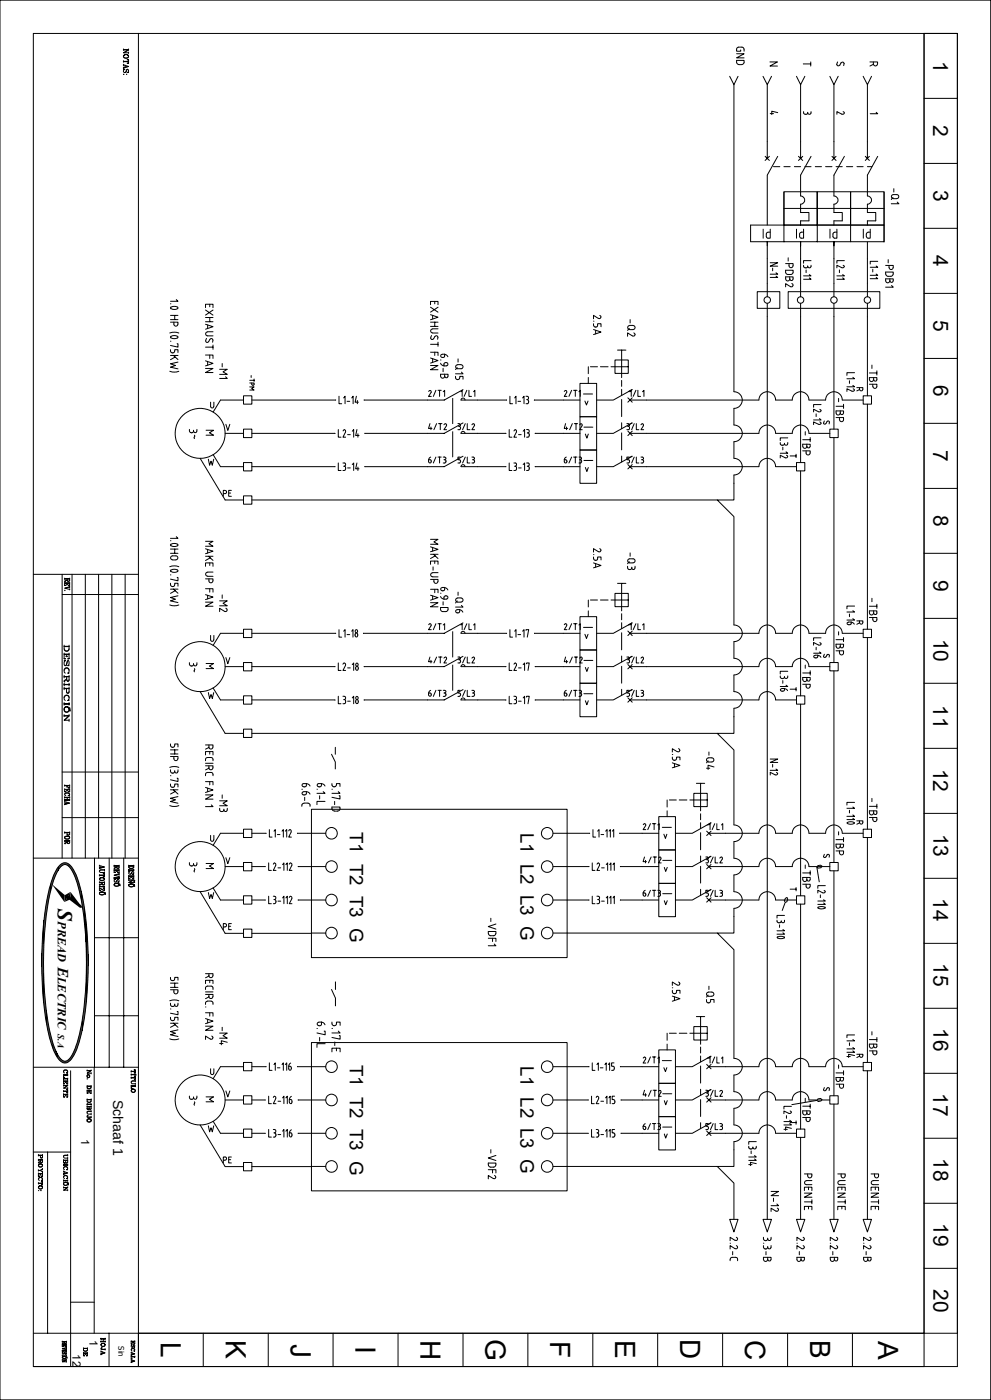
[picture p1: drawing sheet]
<svg xmlns="http://www.w3.org/2000/svg" width="297mm" height="420mm" viewBox="0 0 297 420" stroke-linecap="round" stroke-linejoin="round" font-family="sans-serif">
<defs><g id="words">
<g font-size="8.4">
<text x="67.6" y="401.9" transform="rotate(90 67.6 401.9)">K</text>
<text x="126" y="402" transform="rotate(90 126 402)">H</text>
<text x="145.5" y="401.7" transform="rotate(90 145.5 401.7)">G</text>
<text x="203.8" y="401.8" transform="rotate(90 203.8 401.8)">D</text>
<text x="223.3" y="401.9" transform="rotate(90 223.3 401.9)">C</text>
<text x="48.2" y="402.5" transform="rotate(90 48.2 402.5)">L</text>
<text x="87.2" y="403.1" transform="rotate(90 87.2 403.1)">J</text>
<text x="106.6" y="403.8" transform="rotate(90 106.6 403.8)">I</text>
<text x="164.9" y="402.3" transform="rotate(90 164.9 402.3)">F</text>
<text x="184.4" y="402.1" transform="rotate(90 184.4 402.1)">E</text>
<text x="242.8" y="402.1" transform="rotate(90 242.8 402.1)">B</text>
<text x="263.2" y="402.2" transform="rotate(90 263.2 402.2)">A</text>
</g>
<text font-size="6.4" x="17.3" y="272.7" transform="rotate(90 17.3 272.7)">S</text>
<g font-size="6.3">
<text x="279.7" y="18.2" transform="rotate(90 279.7 18.2)">1</text>
<text x="279.7" y="37.6" transform="rotate(90 279.7 37.6)">2</text>
<text x="279.7" y="57" transform="rotate(90 279.7 57)">3</text>
<text x="279.7" y="76.6" transform="rotate(90 279.7 76.6)">4</text>
<text x="279.7" y="96" transform="rotate(90 279.7 96)">5</text>
<text x="279.7" y="115.5" transform="rotate(90 279.7 115.5)">6</text>
<text x="279.7" y="135" transform="rotate(90 279.7 135)">7</text>
<text x="279.7" y="154.5" transform="rotate(90 279.7 154.5)">8</text>
<text x="279.7" y="174" transform="rotate(90 279.7 174)">9</text>
<text x="279.7" y="191.5" transform="rotate(90 279.7 191.5)">10</text>
<text x="279.7" y="211.5" transform="rotate(90 279.7 211.5)">11</text>
<text x="279.7" y="230.6" transform="rotate(90 279.7 230.6)">12</text>
<text x="279.7" y="250.1" transform="rotate(90 279.7 250.1)">13</text>
<text x="279.7" y="269.5" transform="rotate(90 279.7 269.5)">14</text>
<text x="279.7" y="289" transform="rotate(90 279.7 289)">15</text>
<text x="279.7" y="308.5" transform="rotate(90 279.7 308.5)">16</text>
<text x="279.7" y="328" transform="rotate(90 279.7 328)">17</text>
<text x="279.7" y="347.5" transform="rotate(90 279.7 347.5)">18</text>
<text x="279.7" y="367" transform="rotate(90 279.7 367)">19</text>
<text x="279.7" y="386.8" transform="rotate(90 279.7 386.8)">20</text>
</g>
<g font-size="5.6">
<text x="104.9" y="249.5" transform="rotate(90 104.9 249.5)">T1 T2 T3 G</text>
<text x="156" y="249.8" transform="rotate(90 156 249.8)">L1 L2 L3 G</text>
<text x="104.9" y="319.4" transform="rotate(90 104.9 319.4)">T1 T2 T3 G</text>
<text x="156" y="319.8" transform="rotate(90 156 319.8)">L1 L2 L3 G</text>
</g>
<text font-size="4.6" x="17.3" y="290" transform="rotate(90 17.3 290)">E</text>
<text font-size="4.2" x="33.9" y="330" transform="rotate(90 33.9 330)">Schaaf 1</text>
<g font-size="3.7">
<text x="17.3" y="276.4" transform="rotate(90 17.3 276.4)">PREAD</text>
<text x="17.3" y="293" transform="rotate(90 17.3 293)">LECTRIC</text>
</g>
<g font-size="3.5">
<text x="24.3" y="341.7" transform="rotate(90 24.3 341.7)">1</text>
<text x="26.8" y="402" transform="rotate(90 26.8 402)">1</text>
<text x="21.8" y="406.3" transform="rotate(90 21.8 406.3)">12</text>
</g>
<text font-size="2.8" x="17.3" y="310.2" transform="rotate(90 17.3 310.2)">S.A</text>
<text font-size="2.3" x="35.5" y="403.9" transform="rotate(90 35.5 403.9)">Sin</text>
</g></defs>
<g fill="none" stroke="#000" stroke-width=".3">
<path d="M0 0h296.9v419.9h-296.9zM10 10h276.9v400h-276.9zM37 16.8a.75 .75 0 0 1 .9-.4 .75 .75 0 0 1 .5 .8 .69 .69 0 0 1-1 .3 .69 .69 0 0 1 0-1.1h.7l.4 .4M37 15h1.5l-1.3 .8M37 19.4l1.5 .5-1.5 .5M37 14.9h1.5M37 14.7v.4M37 18.2v.5M37 18.4h1.5M37 18.5h1.5M37 17a.89 .89 0 0 0 1.5 0M37 19.3v.4"/>
<path d="M37.5 19.6v.6M38.3 19.9l-1.3 .5M38.4 15l-1.4 .8h1.5M38.5 18l-.4-.1h.4v1.1h-.4l.4-.1M38.5 14.7v.3M38.5 15.6v.4M41.5 10v400v-10h235.4v-390h10M220.8 16.1h2.2l-2.2 1.3h2.2M221.4 19.3l-.6-.4v-.8h2.2v.8l-.7 .4M221.4 19.4h.9M222 15v.4h-1.2l.1-1 .5-.3 1.3 .1 .3 1.2M230.8 18.6h2.2l-2.2 1.2h2.2"/>
<path d="M240.7 19.2h2.3M243 18.6v1.2M251 18.6a.74 .74 0 0 0 0 1.1l.7-.2M252.1 18.8l-.4 .8M252.1 18.9a.47 .47 0 0 1 .5-.3 .47 .47 0 0 1 .4 .5M253 19l-.1 .7M260.7 18.6h2.3l-.1 .8a.6 .6 0 0 1-.6 .4 .6 .6 0 0 1-.5-.6M261.7 18.6v.6M261.7 19.3l-1 .5M276.9 10v400h-266.9M37 22.3h.2zM37 20.2v.4"/>
<path d="M38 22.3h.1M38.1 20.8l-.4 .9a.49 .49 0 0 1-.7-.3 .49 .49 0 0 1 .5-.6h-.5l.3 .1M38.3 21.7l.2 .1h-.4l.3-.2 .1-.4-.4-.4-.6 1M218.7 22.9l1.3 2.5 1.2-2.5M220 25.4v92.1a2.5 2.5 0 0 1 2.5 2.5 2.5 2.5 0 0 1-2.5 2.5M228.7 22.9l1.3 2.5 1.2-2.5M230 25.4v22.1M230.8 34.1h1M233.1 33.8l-1.8-.4v1M238.7 22.9l1.2 2.5 1.3-2.5M239.9 25.4v22.1M240.8 33.5v.4"/>
<path d="M240.9 33.9l.4 .4 .6-.1 .2-.3M242.1 33.7v.2M243.1 33.5l-.3 .7h-.4l-.3-.3M248.7 22.9l1.2 2.5 1.3-2.5M249.9 25.4v22.1M252.7 33.5l.4 .4M253 33.9l-.2 .3h-.5l-1.5-.7v.8M258.7 22.9l1.3 2.5 1.2-2.5M260 25.4v22.1M262.6 33.7l.5 .4h-2.3M276.9 29.5h10M229.3 46.9l1.3 1.2"/>
<path d="M230 52.6v14.9M230.6 46.9l-1.3 1.2M231.8 50h1.9M233.1 46.9l-3.1 5.6M234.9 50h1.9M234.9 57.5h10v10h-10zM234.9 57.6v14.9M238.1 50h1.8M239.3 46.9l1.3 1.2M239.9 58.8a1.23 1.23 0 0 1 1.3 1.2 1.23 1.23 0 0 1-1.3 1.3v2.5h2.5v2.5h-2.5v1.2M240.6 46.9l-1.3 1.2M241.2 50h1.9"/>
<path d="M243.1 46.9l-3.2 5.6v6.3M244.3 50h1.9M244.9 57.6v14.9M244.9 57.5h10v10h-10zM247.4 50h1.9M249.3 46.9l1.3 1.2M249.9 58.8a1.23 1.23 0 0 1 1.3 1.2 1.23 1.23 0 0 1-1.3 1.3v2.5h2.5v2.5h-2.5v1.2M250.6 46.9l-1.3 1.2M250.6 50h1.8M253.1 46.9l-3.2 5.6v6.3M253.7 50h1.9M254.9 57.5h10.1v10h-10.1z"/>
<path d="M256.8 50h1.9M259.3 46.9l1.3 1.2M260 58.8a1.23 1.23 0 0 1 1.2 1.2 1.23 1.23 0 0 1-1.2 1.3v2.5h2.5v2.5h-2.5v1.2M260 50h1.3M260.6 46.9l-1.3 1.2M263.1 46.9l-3.1 5.6v6.3M265 57.6v15M267.6 59.2l-.5 .7M267.8 59.6h1M267.8 59.6a.59 .59 0 0 1-.6-.6 .59 .59 0 0 1 .6-.6h1a.59 .59 0 0 1 .6 .6 .59 .59 0 0 1-.6 .6M267.9 56.6v1M276.9 49h10"/>
<path d="M228.7 68.7v2.8M230 72.5v16.5M230.2 69.6h.6M230.8 68.7v2.8h-.6l-.5-.3v-1l.5-.5M230.8 78.8h2.3l-2.3 1h2.3M234.9 62.5h30.1M235.5 79.1h2.2l-.1 .9a.6 .6 0 0 1-.7 .3 .6 .6 0 0 1-.4-.6v-.6M236.2 77.3v1M238.7 68.7v2.8M239.9 72.5v16.5M240.2 69.6h.6M240.8 68.7v2.8h-.6l-.5-.3-.1-1 .6-.5"/>
<path d="M240.8 79.6v.4M240.9 80l.4 .3h.6l.2-.3M242.1 79.8v.2M243.1 78.2h-2.3v.8M243.1 79.6l-.3 .7h-.4l-.3-.3M248.8 68.7v2.8M249.9 72.5v16.5M250.1 69.6h.7M250.8 68.7v2.8h-.7l-.4-.3-.1-1 .5-.5M252.7 79.6l.4 .4M253 80l-.2 .3h-.5l-1.5-.7v.7M253.1 78.2h-2.3v.8"/>
<path d="M254.9 67.5h-29.9v5h29.9M254.9 67.5h10.1v5h-10.1zM258.7 68.7v2.8M259.6 70.2v.8M260 72.6v16.4M260.2 69.7l-.5 .5M260.2 69.6h.6M260.8 68.7v2.8l-.9-.1-.2-.4M262.6 79.8l.5 .4h-2.3M263.1 78.4h-2.3v.8M265.4 79.6h2.3v.7M266.2 77.9v1"/>
<path d="M266.4 79.6v.7M268.9 60.6l.5 .5h-2.3M276.9 68.5h10M50.9 99.9a3.7 3.7 0 0 1 2.7 0M51.1 96.6h2.2v.6M51.1 91.1h.1M51.1 94.6h2.2M51.1 95.9h2.2M51.2 92.1l-.1 .2a1.42 1.42 0 0 0 2.2 0l-.1-.2M51.3 92.2a1.99 1.99 0 0 1 1.9 0M52.1 96.6v.6a.59 .59 0 0 0 .6 .6 .59 .59 0 0 0 .6-.6M52.4 94.6v1.3"/>
<path d="M52.8 89.9l.5 .5h-2.2M61.6 93l2.2 1.5M61.6 95.3h2.2M61.6 96.5h2.2M61.6 92.3v-1h2.2v1M61.6 97.3l2.2 .7-2.2 .8M62.2 99.6a.59 .59 0 0 0-.6 .6 .59 .59 0 0 0 .6 .6h1.6M62.2 97.5v1.1M62.2 99.5h1.6M62.9 91.3v.7M62.9 95.3v1.2M63.8 93l-2.2 1.5"/>
<path d="M129 91.4v-1h2.3v1M129 94.4l2.3 .8-2.3 .7M129 92.2l2.3 1.4M129 96.6h2.3M129 97.9h2.3M129.7 98.7a.59 .59 0 0 0-.6 .6 .59 .59 0 0 0 .6 .6h1.6M129.7 94.6v1.1M129.7 98.6h1.6M130.3 96.6v1.3M130.3 90.4v.7M131.3 92.2l-2.3 1.4M177.9 98.8l2.2 .8-2.2 .8"/>
<path d="M177.9 96.4h.1M177.9 97.1v.5M177.9 97.6l.5 .5M178.4 98.1h.2M178.5 99.1v1.1M179.7 94.6l.4 .5M180.1 95.1l-.5 .5-1.7-1v1M180.1 98v-.9h-1v.7l-.5 .3M188.6 98.5l-.5 .6M188.7 98.9h1M188.8 95.9v1M189.7 98.8a.59 .59 0 0 0 .6-.5 .59 .59 0 0 0-.6-.6h-1.2a.6 .6 0 0 0-.4 .7 .6 .6 0 0 0 .6 .4"/>
<path d="M189.9 99.9l.3 .2v.5l-.6 .2M226.9 87.5h6.8v5h-6.8zM230 91v274.8M231.6 80.4v.8M232.6 81.8l.5 .5h-2.3M232.6 82.8l.5 .4h-2.3M235.5 81.1h2.2v.8l-.4 .4h-1.4l-.4-.4zM235.5 83.7v-.6h2.2l-.3 1h-.4l-.3-.4M235.5 83.7a.59 .59 0 0 0 .6 .6 .59 .59 0 0 0 .6-.6M236.2 87.5h27.5v5h-27.5zM236.7 83.1v.6M237.3 85l.3 .3a.54 .54 0 0 1-.4 .8l-1.7-1v1"/>
<path d="M239.9 91v47.8M241.6 81v.8M242.6 82.4l.5 .4h-2.3M242.6 83.4l.5 .4h-2.3M249.9 91v37.7M251.6 81v.8M252.6 82.4l.5 .4h-2.3M252.6 83.4l.5 .4h-2.3M260 91v27.7M261.6 80.8v.8M262.6 82.2l.5 .4h-2.3M262.6 83.2l.5 .4h-2.3"/>
<path d="M266.5 80.3a.59 .59 0 0 0 .6 .6 .59 .59 0 0 0 .6-.6M266.7 83.7v.5a.59 .59 0 0 1-.6 .6 .59 .59 0 0 1-.6-.6l-.1-.5h2.3v.5M266.7 84.2l.5 .5 .5-.5M267.2 85.6l.5 .5h-2.3M267.7 82.2l-.4 .6h-1.4a1.04 1.04 0 0 1-.5-1.2h2.3v.6M276.9 88h10M50.9 111.4a3.7 3.7 0 0 0 2.7 0M51.1 102.4h.1M51.1 104.9v.5M51.1 106.6h2.2M51.1 105.4l.5 .4M51.2 100.9l-.1 .1a1.42 1.42 0 0 0 2.2 0l-.1-.1"/>
<path d="M51.3 100.9a1.99 1.99 0 0 1 1.9 0M51.6 105.9h.3M52 106.6l1.3 1.3M52.3 105.4l-.4 .4M52.4 105.4v-.5h.9v.8M52.5 107.1l-1.4 .8M53.1 103.1h.2v1l-2.2-.5M53.3 108.6l-2.2 .5 1.5 .5-1.5 .6 2.2 .5M61.6 106.5h2.2v1M61.6 108.2l2.2 .8-2.2 .8M61.6 110.5h2.2l-2.2 1.3h2.2M61.6 104.1h2.2"/>
<path d="M61.9 101.5a.78 .78 0 0 0 0 1.2h.5l.5-.9a.47 .47 0 0 1 .5-.2 .47 .47 0 0 1 .4 .4M62.2 108.5v1.1M62.9 106.5v1M63.8 102l-.1 .7M63.8 103.5v1.3M65.8 110.8h2.3l-1.3 .7 1.3 .8h-2.3M66.6 109.1v1M67.6 113l.5 .5h-2.3M73 118.7h2.5v2.5h-2.5zM74.8 114.9h1.4l-.1 .6h-.5l-.2-.6M74.8 116.1h1.4l-.8 .4 .8 .5h-1.4M74.8 114.1h1.4"/>
<path d="M75.3 112.6v.6M76.2 113.7v.7M101.6 118.9v2.2h.8M103 119.4l.4-.5v2.2M105.4 119.4l.4-.5v2.2M106.8 118.9l-.4 1.7h1M128.5 117.4l.4-.3 .3 .4-.8 1.4h.8M129 105.7h2.3v.9M129 107.4l2.3 .8-2.3 .7M129 109.6h2.3l-2.3 1.3h2.3M129 103.3h2.3M129.1 101.4l.1 .2a.46 .46 0 0 0 .8 0"/>
<path d="M129.3 100.7l-.2 .7M129.7 107.6v1.1M130.3 105.7v.9M130.3 101a.47 .47 0 0 1 .6-.3 .47 .47 0 0 1 .3 .5M130.3 100.9l-.3 .7M130.6 117.1l-.7 1.8M131.3 117.1h.9M131.3 101.1l-.2 .7M131.3 102.7v1.2M131.7 117.1v1.8M132 109l.5 .5 .6 .2M132 112.9v-.6h2.3l-.3 1h-.4l-.3-.4"/>
<path d="M132 108h.2M132.1 112.9a.59 .59 0 0 0 .6 .6 .59 .59 0 0 0 .6-.6M132.5 106.3h.8v.5a.54 .54 0 0 1-.5 .5 .54 .54 0 0 1-.6-.4 .54 .54 0 0 1 .3-.6M132.8 110.5v1M132.8 117.5l.5-.4v1.8M133.3 112.3v.6M133.3 106.3l.9 .7M133.5 108.8l-.4 .2v.8h.7M133.5 108.8h.3M133.8 108.8a.47 .47 0 0 1 .4 .5 .47 .47 0 0 1-.4 .4M135.7 119.5v7.6M136.5 112.9v.5"/>
<path d="M136.6 113.4l.4 .4M137 110.3l-.5 .6M137 113.9h.3M137.2 109.4h1M137.3 107.7v.9M137.8 113.4l-.5 .4M137.8 113.4v-.5h1v.8M138.1 117.5l.4-.4v1.8M138.2 109.4a.59 .59 0 0 1 .6 .6 .59 .59 0 0 1-.6 .6h-1a.59 .59 0 0 1-.6-.6 .59 .59 0 0 1 .6-.6M138.3 111.6l.5 .5h-2.3M138.8 116.9l-5.7 3.1h-24M139.9 117.1l-.8 1.8"/>
<path d="M140.5 117.1v1.8h.8M141.9 117.5l.4-.4v1.8M152.8 118.9v2.2h.8M154.3 119.4l.3-.5v2.2M156.6 119.4l.5-.5v2.2M157.6 118.9l.8 .2v.5l-.4 .2M157.9 119.9h.1M158 119.9l.4 .5M169.1 117.4l.4-.3 .4 .4-.8 1.4h.8M171.3 117.1l-.8 1.8M171.9 117.1h1M172.4 117.1v1.8"/>
<path d="M173.5 117.5l.4-.4v1.8M173.8 115h5v10h-5zM174.9 118.2h2.7M176.3 110v2.1M176.3 113.2v1.8M177 110h2.1M180 110h2.2M185.1 105h2.5M186.3 105v5h-3.2M186.3 114.1v1.8M186.3 116.8v1.8M186.3 119.8v5.2"/>
<path d="M188.2 119.3l1.3 1.3M188.3 110v2h-4v-4h4v2h-2v3.3M188.3 117.5l1.1-.6-5.6 3.1h-5M188.8 117.5l.4-.4v1.8M189.5 119.3l-1.3 1.3M189.6 100.8l-1.5-.9v1M190.6 117.1l-.8 1.8M191.2 117.1v1.8h.8M192.6 117.5l.4-.4v1.8M251.3 119.5v1M254.6 114.2v.8M255.6 113.2l.5 .4h-2.3"/>
<path d="M255.6 115.6l.5 .4h-2.3M255.7 116.6l.3 .2a.39 .39 0 0 1 0 .4 .39 .39 0 0 1-.4 .2l-1.8-.8v.8M256.1 111.8h-2.3v.8M256.8 116.3h1.8v.5M257.6 116.3v.5M257.6 116.9l-.8 .4M257.6 116.8l.5 .5 .5-.5M258.7 118.7h2.5v2.5h-2.5zM260.6 115.3h2.2v.6a.59 .59 0 0 1-.6 .6 .59 .59 0 0 1-.6-.6M260.6 111.9h2.2M261.3 109.5v1M261.6 115.3v.6"/>
<path d="M261.8 113.3v.6a.59 .59 0 0 1-.6 .6 .59 .59 0 0 1-.6-.6v-.6h2.2l-.2 1h-.5l-.2-.4M262.8 111.3v1.2M276.9 107.5h10M56.8 128.8l.1 .7 .4 .3M57.3 129.8h.2M58 129.1v.4l-.5 .3M58 129.3l.5 .5 .5-.5M58.3 130.6v.5M58.3 131.1v.5M59 128.8v.5M60 137.5l7.5 12.5h5.5M61.8 129.1h2.2l-1.2 .7 1.2 .8h-2.2"/>
<path d="M62.4 137.8l.4 1.8 .4-1.3 .4 1.3 .5-1.8M63.1 120.6l.1 1.5 .4 .3 .4-.3 .1-1.5M63.9 136.4l2.2 3.6h6.9M67.5 130h5.5M67.7 127.3l.6 1.8 .6-1.8M73 138.8h2.5v2.5h-2.5zM73 128.7h2.5v2.6h-2.5zM73 120h-6.9l-2.2 3.6M75.5 120h25.1M100.4 140h-24.9M100.4 130h-24.9M101.4 128.9v2.2h.8"/>
<path d="M101.4 138.9v2.2h.8M102.8 138.9l.7 .2v.5l-.3 .2M102.8 129.3l.2-.3a.39 .39 0 0 1 .4 0 .39 .39 0 0 1 .2 .4l-.8 1.7h.8M103 139.9a.64 .64 0 0 1 .6 .5 .64 .64 0 0 1-.4 .7M104 120.4h.8M104.2 130.4h.8M105.6 129.4l.4-.5v2.2M105.6 139.4l.4-.5v2.2M107 128.9l-.4 1.7h1M107 138.9l-.4 1.7h1M107.1 120.1v1M107.3 130.1v1"/>
<path d="M128.4 138.5v-.6h.5a.44 .44 0 0 1 .4 .4 .44 .44 0 0 1-.3 .5 .44 .44 0 0 1-.5-.3M128.9 127.1l-.5 1.4h1.1M129.1 137.1l-.6 .8M129.2 128.1v.8M130.6 137.1l-.7 1.8M130.9 127.1l-.9 1.8M131.3 137.1h.9M131.4 127.1h1.1M131.7 137.1v1.8M132 127.1v1.8M132.8 137.1l.8 .3v.2l-.3 .3M133.1 127.4l.3-.3 .4 .2v.4l-.7 1.2h.8"/>
<path d="M133.1 137.9a.5 .5 0 0 1 .5 .4 .5 .5 0 0 1-.3 .6h-.5M135.7 129.5v7.6M137.2 127.1h.4M137.5 127.9h.1M137.6 127.1l.4 .3v.2l-.4 .3M137.6 127.9l.4 .2v.4l-.2 .4h-.6M137.9 137.1h-.7v.8l.6 .1 .2 .3-.2 .6h-.6M138.8 136.9l-5.7 3.1h-23.8M138.8 126.9l-5.7 3.1h-23.8M139.4 127.1l-.8 1.8M139.4 137.1l-.8 1.8M140 127.1v1.8h.8"/>
<path d="M140 137.1v1.8h.8M141.4 127.4l.7-.2 .1 .5M141.4 137.1l.8 .3v.2l-.4 .3M141.6 137.9a.49 .49 0 0 1 .6 .4 .49 .49 0 0 1-.4 .6h-.4M142.2 127.7l-.8 1.2h.8M151.6 140h-13.4a.59 .59 0 0 1 .6-.6 .59 .59 0 0 1 .6 .6M151.6 130h-13.4a.59 .59 0 0 1 .6-.6 .59 .59 0 0 1 .6 .6M151.8 120h-13.6a.59 .59 0 0 1 .6-.6 .59 .59 0 0 1 .6 .6M152.6 138.9v2.2h.8M152.6 128.9v2.2h.8M154 138.9l.8 .2v.5l-.4 .2M154.1 129.3l.1-.3a.39 .39 0 0 1 .4 0 .39 .39 0 0 1 .2 .4l-.8 1.7h.8"/>
<path d="M154.2 139.9a.64 .64 0 0 1 .6 .5 .64 .64 0 0 1-.4 .7M155.2 120.4h.8M155.4 130.4h.8M156.8 139.4l.4-.5v2.2M156.8 129.4l.4-.5v2.2M157.8 138.9l.8 .2v.5l-.4 .2M157.8 128.9l.8 .2-.1 .7-.5 .1M158 139.9a.64 .64 0 0 1 .6 .5 .64 .64 0 0 1-.4 .7M158.2 129.9l.4 .2v.8l-.1 .2h-.7M158.4 120.6l-.2 .5h-.6M158.5 120.4v.2M160.1 120h13.7"/>
<path d="M169.1 137.9l.2 1h.4l.2-.4M169.1 137.9l.6 .1 .2 .3M169.5 127.1l-.4 1.4h1M169.7 137.1l-.6 .8M169.8 128.1v.8M169.9 138.3v.2M171.3 137.1l-.8 1.8M171.5 127.1l-.8 1.8M171.9 137.1h1M172.1 127.1h1M172.4 137.1v1.8M172.6 127.1v1.8"/>
<path d="M173.5 137.1l.8 .3v.2l-.4 .3M173.7 127.4l.4-.3 .4 .2v.4l-.8 1.2h.8M173.7 137.9l.4 .1 .2 .3M173.8 130h-13.4M173.8 140h-13.4M173.8 125h5v10h-5zM173.8 135h5v10h-5zM174.3 138.5l-.2 .4h-.6M174.3 138.3v.2M175 128.1h2.7M175 138.1h2.7M175.3 120.3l.5 1.2 .4-1.2"/>
<path d="M175.4 130.2l.5 1.2 .4-1.2M186.3 126.8v1.8M186.3 136.8v1.8M186.3 129.9v5.1M187.9 127.1h.4M188.1 127.9h.2M188.2 129.3l1.3 1.4M188.2 139.4l1.3 1.3M188.3 127.1l.4 .3v.2l-.4 .3M188.3 127.9l.3 .2v.6l-.7 .2M188.3 127.5l1.1-.6-5.6 3.1h-5M188.3 137.5l1.1-.6-5.6 3.1h-5"/>
<path d="M188.6 137.1h-.7v.8l.6 .1 .2 .3-.2 .6h-.6M188.8 130h38.6M188.8 140h38.6M189.5 129.3l-1.3 1.4M189.5 139.4l-1.3 1.3M190.1 127.1l-.8 1.8M190.1 137.1l-.8 1.8M190.7 127.1v1.8h.8M190.7 137.1v1.8h.8M192.1 127.4l.4-.3 .4 .4-.8 1.4h.8M192.1 137.1l.8 .3v.2l-.4 .3M192.3 137.9l.4 .1 .2 .3"/>
<path d="M192.9 138.5l-.2 .4h-.6M192.9 138.3v.2M220 132.5v5a2.52 2.52 0 0 1 2.5 2.5 2.52 2.52 0 0 1-2.5 2.5v7.5h-5l5 5v32.5a2.5 2.5 0 0 1 2.5 2.5 2.5 2.5 0 0 1-2.5 2.5M220 122.6v4.9M220 127.5a2.5 2.5 0 0 1 2.5 2.5 2.5 2.5 0 0 1-2.5 2.5M227.4 120h-38.6M227.5 120a2.5 2.5 0 0 1 2.5-2.5 2.5 2.5 0 0 1 2.5 2.5M227.5 130a2.5 2.5 0 0 1 2.5-2.5 2.5 2.5 0 0 1 2.5 2.5M227.5 140a2.5 2.5 0 0 1 2.5-2.5 2.5 2.5 0 0 1 2.5 2.5M232.5 120h4.9M232.5 130h4.9M232.5 140h6.2"/>
<path d="M233.8 132.8v.4M233.9 133.2l.5 .4 .5-.1 .2-.3M234.6 134.2v.8M235.1 133l.3 .5h.4l.3-.3M235.6 135.6l.5 .4h-2.3M235.7 136.6l.4 .3M236.1 137l-.3 .3h-.5l-1.5-.7v.8M236.1 131.4h-2.3v.8M236.1 132.8v.4M236.8 136.8h1.8M237.4 120a2.5 2.5 0 0 1 2.5-2.5 2.5 2.5 0 0 1 2.5 2.5h5a2.52 2.52 0 0 1 2.5-2.5 2.52 2.52 0 0 1 2.5 2.5M238.6 136.3v1"/>
<path d="M238.7 138.8h2.5v2.5h-2.5zM240.6 135.3h2.2v.6M240.6 131.9h2.2M241.3 129.5v1M241.6 135.3v.6a.59 .59 0 0 0 .6 .6 .59 .59 0 0 0 .6-.6M241.8 133.3v.6a.59 .59 0 0 1-.6 .6 .59 .59 0 0 1-.6-.6v-.6h2.2v.6M241.9 133.9l.4 .5 .5-.5M242.8 131.3v1.2M244.6 124.2v.8M245.3 123.5l-1.5-.7v.8M245.3 127.3l-1.5-.7v.8M245.6 125.6l.5 .4h-2.3"/>
<path d="M245.7 122.8l.3 .2a.39 .39 0 0 1 0 .4 .39 .39 0 0 1-.4 .2l-.2-.1M245.7 126.6l.3 .1a.39 .39 0 0 1 0 .5 .39 .39 0 0 1-.4 .1h-.2M246.1 121.4h-2.3v.8M247.1 126.3l-.3 .6 .2 .3h.4l.8-.9 .3 .1v.8M248.7 128.7h2.5v2.6h-2.5zM248.7 130h-6.3a2.5 2.5 0 0 0-2.5-2.5 2.5 2.5 0 0 0-2.5 2.5M249.9 131.3v67.5M250.6 125.3h2.2v.6a.59 .59 0 0 1-.6 .6 .59 .59 0 0 1-.6-.6v-.6M250.6 121.9h2.2M250.6 123.9a.59 .59 0 0 0 .6 .6 .59 .59 0 0 0 .6-.6M251.8 123.9l.3 .4h.5l.2-1h-2.2v.6M251.8 123.3v.6"/>
<path d="M252.5 120h6.2M252.8 121.3v1.2M260 121.2v67.6M276.9 127h10M67.4 147.1h-.5v1.8M67.4 147.2a.47 .47 0 0 1 .5 .4 .47 .47 0 0 1-.5 .5h-.5M68.5 147.9h.6M69.3 147.1h-.8v1.8h.8M73 148.8h2.5v2.5h-2.5zM75.5 150h139.5M102.8 141.1h.4M104.2 140.4h.8"/>
<path d="M107.3 140.1v1M154 141.1h.4M155.4 140.4h.8M157.8 141.1h.4M175.4 140.3l.5 1.1 .4-1.1M239.9 141.3v67.4M276.9 146.5h10M10 172.3h31.5M18.6 178.4h22.9M18.6 172.3v85.1M19.4 174.7v.9h.4h-.4M19.4 173.4v.4"/>
<path d="M19.4 173.6h1.5M19.4 173.7h1.5M19.4 174.9h1.5M19.4 175h1.5M19.4 177v.2zM19.9 175.3h.5M20.1 174.1l-.7 .2 .2 .2M20.2 174.1l.2 .3 .5-.3M20.2 174l-.7 .3v.2M20.2 175v.3M20.9 174.7v.9h-.5h.5M20.9 176l-1.5 .4 1.5 .4"/>
<path d="M20.9 175.9v.4M20.9 176.6v.4M20.9 176.1l-1.3 .3M20.9 173.4l-.2 1h-.4l-.1-.7M21.6 172.3v85.1M25.6 172.3v85.1M29.5 172.3v85.1M33.5 172.3v85.1M37.5 172.3v85.1M50.9 170a3.7 3.7 0 0 1 2.7 0M51.1 163.4l.2-.1a1.39 1.39 0 0 1 2 .3l-.1 .1a1.47 1.47 0 0 1-2.1-.3zM51.1 175v.5"/>
<path d="M51.1 162.2h.1M51.1 172.5h.1M51.1 176.7h2.2M51.1 166h2.2M51.1 164.7h2.2M51.1 175.5l.5 .4M51.2 171v.5M51.3 171a1.99 1.99 0 0 1 1.9 0M51.3 171.4a1.99 1.99 0 0 0 1.9 0M51.6 176h.3M51.7 167.9a.59 .59 0 0 1-.6-.6 .59 .59 0 0 1 .6-.5h1a.59 .59 0 0 1 .6 .5 .59 .59 0 0 1-.6 .6M51.7 168h1"/>
<path d="M52 176.7l1.3 1.3M52.3 175.5l-.4 .4M52.4 164.7v1.3M52.4 175.5v-.5h.9v.9M52.5 177.2l-1.4 .8M52.8 161l.5 .5h-2.2M53.1 173.2h.2v1l-2.2-.5M53.2 171v.5M53.3 178.7l-2.2 .5 1.5 .5-1.5 .6 2.2 .5M61.6 166.9h2.2M61.6 162.4h2.2l-1.2 .7 1.2 .8h-2.2M61.6 164.6l2.2 .8-2.2 .7"/>
<path d="M61.6 169.9v-1h2.2v1M61.6 173.7h2.2v.5M61.6 176.6h2.2v1M61.6 178.4l2.2 .7-2.2 .8M62.2 171.7a.59 .59 0 0 0-.6 .6 .59 .59 0 0 0 .6 .5l1.6 .1M62.2 164.8v1.1M62.2 178.6v1.1M62.2 171.6h1.6M62.5 166.9l1.3 1.2M62.6 173.7v.5a.59 .59 0 0 0 .6 .7 .59 .59 0 0 0 .6-.7M62.9 168.9v.7M62.9 176.6v1"/>
<path d="M63 167.3l-1.4 .8M66.6 178.5v1M129 161.8h2.3l-1.3 .8 1.3 .7h-2.3M129 164l2.3 .8-2.3 .7M129 169.3v-1h2.3v1M129 173.8h2.3v.6M129 176.8h2.3v1M129 178.6l2.3 .7-2.3 .7M129 166.3h2.3M129.7 178.8v1M129.7 173.1h1.6M129.7 164.3v1"/>
<path d="M129.8 170.1v1M129.9 166.3l1.4 1.3M130 173.8v.6a.59 .59 0 0 0 .6 .6 .59 .59 0 0 0 .6-.6M130.3 168.3v.7M130.3 176.8v1M130.4 166.8l-1.4 .8M131.3 171.8h-1.6a.59 .59 0 0 0-.6 .6 .59 .59 0 0 0 .6 .6M132 178.9l.5 .6 .6 .2M132 178h.2M132.5 176.3l-.4 .4 .4 .5M132.5 176.2h.8l-.1 .8-.4 .2M132.5 177.2h.3"/>
<path d="M133.3 176.3l.9 .7M133.5 178.8l-.4 .2v.7h.7M133.5 178.7h.3M133.8 178.8a.47 .47 0 0 1 .4 .4 .47 .47 0 0 1-.4 .5M137.3 177.6v1M177.9 168.9l2.2 .7-2.2 .7M177.9 167.1v.5M177.9 166.4h.1M177.9 167.6l.5 .5M178.4 168.1h.2M178.5 169.1v1M179.7 164.6l.4 .5"/>
<path d="M180.1 165.1l-.5 .5-1.7-1v1M180.1 168v-.9h-1v.7l-.5 .3M185.1 175h2.5M186.3 175v5h-3.2M188.1 169.9v.5M188.1 170.4l.5 .5a.5 .5 0 0 0 .7-.5M188.6 168.5l-.5 .6M188.7 168.9h1M188.8 165.9v1M189.4 170.1v.3M189.7 168.8a.59 .59 0 0 0 .6-.6 .59 .59 0 0 0-.6-.6h-1a.59 .59 0 0 0-.6 .6 .59 .59 0 0 0 .6 .6M190.3 169.9l-.2 .9h-.5l-.2-.4"/>
<path d="M261.3 179.5v1M276.9 166h10M19.2 195.9v1.8h.4l-.4-.1M19.2 193.9h1.5M19.2 194h1.5M19.2 196.2h1.5M19.2 196.4h1.5M19.2 193.5v1.1a.74 .74 0 0 0 .8 .8 .74 .74 0 0 0 .7-.8v-1.1M19.3 194.6a.72 .72 0 0 0 .7 .7 .72 .72 0 0 0 .7-.7M19.7 197h.6M20 196.4v.6M20.4 198.2l-.5 1.4-.5 .1-.2-.5a.78 .78 0 0 1 .4-1h-.4l.2 .1"/>
<path d="M20.5 199.6l.2 .1h-.4l.4-.4v-.6l-.3-.5-.7 1.5M20.7 195.9v1.8h-.4l.4-.1M50.9 181.5a3.7 3.7 0 0 0 2.7 0M56.8 198.8l.1 .7 .4 .3M57.3 199.8h.2M58 199.1v.4l-.5 .3M58 199.3l.5 .5 .5-.5M59 198.8v.5M61.6 180.6h2.2l-2.2 1.3h2.2M61.8 199.1h2.2l-1.2 .7 1.2 .8h-2.2M63.1 190.6l.1 1.6 .4 .2 .4-.2 .1-1.6M65.8 180.3h2.3l-1.3 .7 1.3 .7h-2.3"/>
<path d="M67.5 200h5.5M67.7 197.3l.6 1.8 .6-1.8M67.7 182.5l.4 .5-.3 .4h-.4l-1.6-.9v1M73 198.8h2.5v2.5h-2.5zM73 188.8h2.5v2.5h-2.5zM73 190h-6.9l-2.2 3.6M75.5 200h24.9M100.6 190h-25.1M101.4 198.9v2.2h.8M101.6 188.9v2.2h.8M103 189.4l.4-.5v2.2M103.2 198.9l-.4 .4"/>
<path d="M103.2 198.9l.3 .3v.4l-.7 1.5h.8M104 190.4h.8M105.4 189.4l.4-.5v2.2M105.6 199.4l.4-.5v2.2M106.5 190.1l.1-.2a.55 .55 0 0 1 .6 .6 .55 .55 0 0 1-.6 .6zM106.8 199.9a.55 .55 0 0 1 .6 .6 .55 .55 0 0 1-.6 .5l-.2-.6zM128.5 187.4l.4-.3 .3 .4-.8 1.4h.8M128.9 197.1l-.5 1.4h1.1M129 180.8h2.3l-2.3 1.2h2.3M129.2 198.1v.8M130.6 187.1l-.7 1.8M130.9 197.1l-.9 1.8"/>
<path d="M131.3 187.1h.9M131.4 197.1h1.1M131.7 187.1v1.8M132 197.1v1.8M132 182.2h2.3l-.1 .8-.3 .4h-1.4l-.4-.4zM132.8 180.5v1M132.8 187.5l.5-.4v1.8M133.1 197.4l.3-.3 .4 .2v.4l-.7 1.2h.8M135.7 189.5v7.6M135.7 199.5v7.6M137 180.3l-.5 .6M137.2 180.6a.61 .61 0 0 1-.7-.6 .61 .61 0 0 1 .7-.6h1a.59 .59 0 0 1 .6 .6 .59 .59 0 0 1-.6 .6"/>
<path d="M137.2 180.6h1M137.2 197.1l.8 .3v.2l-.4 .3M137.5 197.9h.1M137.6 197.9l.4 .2v.4l-.2 .3-.6 .1M137.8 182.9l.9 .7M137.8 182.9l-1 .1a.56 .56 0 0 0 .2 .9 .56 .56 0 0 0 .8-.5M137.8 182.9v.5M138.1 187.5l.4-.4v1.8M138.3 181.6l.5 .5h-2.3M138.8 186.9l-5.7 3.1h-24.2M138.8 196.9l-5.7 3.1h-24M139.4 190a.59 .59 0 0 0-.6-.6 .59 .59 0 0 0-.6 .6h13.6"/>
<path d="M139.4 200a.59 .59 0 0 0-.6-.6 .59 .59 0 0 0-.6 .6h13.4M139.4 197.1l-.8 1.8M139.9 187.1l-.8 1.8M140 197.1v1.8h.8M140.5 187.1v1.8h.8M141.4 197.4l.7-.3 .1 .6M141.9 187.5l.4-.4v1.8M142.2 197.7l-.8 1.2h.8M152.6 198.9v2.2h.8M152.8 188.9v2.2h.8M154.3 189.4l.3-.5v2.2M154.4 198.9l-.3 .4"/>
<path d="M154.4 198.9l.4 .3v.4l-.8 1.5h.8M155.2 190.4h.8M156.6 189.4l.5-.5v2.2M156.8 199.4l.4-.5v2.2M157.6 189.1v-.2h.9l-.5 2.2M157.8 199.1v-.2h.8l-.4 2.2M160.2 190h13.6M160.4 200h13.4M169.1 187.4l.4-.3 .4 .4-.8 1.4h.8M169.5 197.1l-.4 1.4h1M169.8 198.1v.8M171.3 187.1l-.8 1.8"/>
<path d="M171.5 197.1l-.8 1.8M171.9 187.1h1M172.1 197.1h1M172.4 187.1v1.8M172.6 197.1v1.8M173.5 187.5l.4-.4v1.8M173.7 197.4l.4-.3 .4 .2v.4l-.8 1.2h.8M173.8 185h5v10h-5zM173.8 195h5v10h-5zM174.9 188.2h2.7M175 198.1h2.7M175.3 190.3l.5 1.2 .4-1.2"/>
<path d="M176.3 180v2.1M176.3 183.3v1.7M177 180h2.1M180 180h2.2M186.3 196.8v1.8M186.3 184.1v1.8M186.3 186.8v1.8M186.3 189.8v5.1M186.3 199.9v5M187.9 197.1l.8 .3v.2l-.4 .3M188.1 197.9h.2M188.2 189.3l1.3 1.4"/>
<path d="M188.2 199.3l1.3 1.4M188.3 180v2h-4v-4h4v2h-2v3.3M188.3 197.9l.3 .2v.6l-.7 .2M188.3 187.5l1.1-.6-5.6 3.1h-5M188.3 197.5l1.1-.6-5.6 3.1h-5M188.8 187.5l.4-.4v1.8M188.8 200h38.6M189.5 189.3l-1.3 1.4M189.5 199.3l-1.3 1.4M190.1 197.1l-.8 1.8M190.6 187.1l-.8 1.8M190.7 197.1v1.8h.8"/>
<path d="M191.2 187.1v1.8h.8M192.1 197.4l.6-.3 .2 .4-.8 1.4h.8M192.6 187.5l.4-.4v1.8M220 192.5v4.9M220 197.5a2.5 2.5 0 0 1 2.5 2.5 2.5 2.5 0 0 1-2.5 2.5M227.4 190h-38.6M227.5 190a2.5 2.5 0 0 1 2.5-2.5 2.5 2.5 0 0 1 2.5 2.5M227.5 200a2.5 2.5 0 0 1 2.5-2.5 2.5 2.5 0 0 1 2.5 2.5M232.5 190h4.9M232.5 200h4.9M237.4 190a2.5 2.5 0 0 1 2.5-2.5 2.5 2.5 0 0 1 2.5 2.5h5a2.52 2.52 0 0 1 2.5-2.5 2.52 2.52 0 0 1 2.5 2.5M237.4 200a2.5 2.5 0 0 1 2.5-2.5 2.5 2.5 0 0 1 2.5 2.5h6.3"/>
<path d="M241.3 199.5v1M244.3 196.6h.8v.4a.59 .59 0 0 1-.7 .4 .59 .59 0 0 1-.5-.6l.4-.2M244.6 194.2v.7M245.1 196.6l.9 .6M245.3 193.5l-1.5-.8v.8M245.6 195.6l.5 .4h-2.3M245.7 192.8l.3 .2a.39 .39 0 0 1 0 .4 .39 .39 0 0 1-.4 .1h-.2M246.1 191.3h-2.3v.9M247.1 196.3l-.3 .8 .4 .1 .3-.2M247.9 196.5l.3-.2 .4 .4M247.9 196.5l-.3 .6M248.6 196.6l-.1 .5"/>
<path d="M248.7 198.8h2.5v2.5h-2.5zM250.6 195.2h2.2v.7a.59 .59 0 0 1-.6 .6 .59 .59 0 0 1-.6-.6v-.7M250.6 193.9v-.6h2.2l-.2 1h-.5l-.3-.4M250.6 191.9h2.2M250.6 193.9a.59 .59 0 0 0 .6 .6 .59 .59 0 0 0 .6-.6M251.3 189.5v1M251.8 193.3v.6M252.5 190h6.2M252.8 191.3v1.2M254.3 186.6h.8v.4a.61 .61 0 0 1-.7 .4 .61 .61 0 0 1-.5-.6l.4-.2M254.6 184.2v.8M255.1 186.6l.9 .6"/>
<path d="M255.6 183.2l.5 .4h-2.3M255.6 185.6l.5 .4h-2.3M256.1 181.8h-2.3v.8M256.8 186.3h1.8v.5M257.6 186.3v.5M257.6 186.9l-.8 .4M257.6 186.8l.5 .4 .5-.4M258.7 188.8h2.5v2.5h-2.5zM260 191.3v57.5M260.6 185.3h2.2v.6a.59 .59 0 0 1-.6 .6 .59 .59 0 0 1-.6-.6M260.6 181.9h2.2M261.6 185.3v.6"/>
<path d="M261.8 183.3v.6a.59 .59 0 0 1-.6 .6 .59 .59 0 0 1-.6-.6v-.6h2.2l-.2 1h-.5l-.2-.4M262.8 181.3v1.2M276.9 185.5h10M19.2 209.3a.77 .77 0 0 1 .8-.7 .77 .77 0 0 1 .7 .7M19.2 214.8h1.5l-1.3 1.3M19.2 202.9h1.5M19.2 203h1.5M19.2 202.6v.8M19.2 206.2v.7M19.2 214.7h1.5M19.2 205v.7M19.2 210.8v.7"/>
<path d="M19.2 205.3h1.5M19.2 205.4h1.5M19.2 206.5h1.5M19.2 206.6h1.5M19.2 211.1h1.5M19.2 211.2h1.5M19.2 212.8a.75 .75 0 0 1 1.2-.6 .75 .75 0 0 1 0 1.3 .75 .75 0 0 1-1.2-.6 .75 .75 0 0 1 .7-.9 .75 .75 0 0 1 .8 .8M19.2 214.4v.6M19.3 212.9a.72 .72 0 0 0 .7 .7 .72 .72 0 0 0 .7-.7M19.3 201.1a.72 .72 0 0 1 .7-.7 .72 .72 0 0 1 .7 .7M19.9 207.5l.3 .4 .4-.1 .1-.3M20 203.5l-.7 .8 .1 .3-.2-.2 .1-.3 .6-.3"/>
<path d="M20 203.9l.3 .4 .4-.4M20.5 201.8l-.2 .1h.4l-.2-.1a.87 .87 0 0 0 .1-1.3 .87 .87 0 0 0-1.3 .2 .87 .87 0 0 0 .3 1.2M20.5 210l-.2 .1h.4l-.2-.1a.86 .86 0 0 0 0-1.3 .86 .86 0 0 0-1.3 .2 .86 .86 0 0 0 .4 1.2M20.6 214.8l-1.4 1.3h1.5M20.7 205v.7M20.7 210.8v.7M20.7 202.6v1.6l-.3 .2-.4-.5v-.9M20.7 206.2v1.6l-.3 .2-.4-.2-.1-1.2M20.7 214.4v.4M20.7 215.7v.7M20.9 212.3l.1 1.1zM58.3 200.6v.5"/>
<path d="M58.3 201v.5M60 207.5l7.5 12.5h5.5M62.4 207.8l.4 1.7 .4-1.1 .4 1.1 .5-1.7M63.9 206.4l2.2 3.6h6.9M73 218.7h2.5v2.5h-2.5zM73 208.7h2.5v2.5h-2.5zM75.5 210h24.9M100.4 210h.1M101.4 208.9v2.2h.8M102.8 208.9l.7 .2v.5l-.3 .2M102.8 211.1h.4M103 209.9h.2"/>
<path d="M103.2 209.9l.4 .5-.1 .4-.3 .3M104.2 210.4h.8M104.2 200.4h.8M105.6 209.4l.4-.5v2.2M106.8 209.9a.55 .55 0 0 1 .6 .6 .55 .55 0 0 1-.6 .5l-.2-.6zM109.1 210h.1M128.4 208.5v-.6h.5a.44 .44 0 0 1 .4 .4 .44 .44 0 0 1-.3 .5 .44 .44 0 0 1-.5-.3M129.1 207.1l-.6 .8M130.6 207.1l-.7 1.8M131.3 207.1h.9M131.7 207.1v1.8M132.8 207.1l.8 .2v.3l-.3 .3"/>
<path d="M133.1 207.9a.5 .5 0 0 1 .5 .4 .5 .5 0 0 1-.3 .6h-.5M137.9 207.1h-.7v.8h.6l.2 .4-.2 .5-.6 .1M138.8 206.9l-5.7 3.1h-24M139.4 207.1l-.8 1.8M140 207.1v1.8h.8M141.4 207.1l.8 .2v.3l-.4 .3M141.6 207.9a.49 .49 0 0 1 .6 .4 .49 .49 0 0 1-.4 .6h-.4M151.6 210h-13.4a.59 .59 0 0 1 .6-.6 .59 .59 0 0 1 .6 .6M151.6 210h.1M152.6 208.9v2.2h.8M154 208.9l.8 .2v.5l-.4 .2M154 211.1h.4"/>
<path d="M154.2 209.9h.2M154.4 209.9l.4 .5v.4l-.4 .3M155.4 210.4h.8M155.4 200.4h.8M156.8 209.4l.4-.5v2.2M157.8 209.1v-.2h.8l-.4 2.2M160.4 210h.1M169.1 207.9l.2 .9h.4l.2-.3M169.1 207.9h.6l.2 .4M169.7 207.1l-.6 .8M169.9 208.3v.2M171.3 207.1l-.8 1.8"/>
<path d="M171.9 207.1h1M172.4 207.1v1.8M173.5 207.1l.8 .2v.3l-.4 .3M173.7 207.9h.4l.2 .4M173.8 210h-13.4M173.8 205h5v10h-5zM174.3 208.5l-.2 .3-.6 .1M174.3 208.3v.2M175 208.1h2.7M175.4 200.2l.5 1.2 .4-1.2M175.4 210.2l.5 1.2 .4-1.2M186.3 206.8v1.8"/>
<path d="M188.2 209.3l1.3 1.4M188.3 207.5l1.1-.6-5.6 3.1h-5M188.6 207.1h-.7v.8h.6l.2 .4-.2 .5-.6 .1M188.8 210h38.6M189.5 209.3l-1.3 1.4M190.1 207.1l-.8 1.8M190.7 207.1v1.8h.8M192.1 207.1l.8 .2v.3l-.4 .3M192.3 207.9h.4l.2 .4M192.9 208.5l-.2 .3-.6 .1M192.9 208.3v.2M220 202.5v5a2.5 2.5 0 0 1 2.5 2.5 2.5 2.5 0 0 1-2.5 2.5v7.5h-5l5 5v22.4"/>
<path d="M227.5 210a2.5 2.5 0 0 1 2.5-2.5 2.5 2.5 0 0 1 2.5 2.5M232.5 210h6.2M233.8 202.8v.4M233.9 203.2l.5 .3M234.4 203.6h.2M234.6 204.2v.8M235.1 203.2l-.5 .3M235.1 202.9l.3 .6h.4l.3-.3M235.1 206.6l1 .6M235.1 206.5l-1.2 .3a.59 .59 0 0 0 .5 .6 .59 .59 0 0 0 .7-.4M235.1 206.5v.5M235.6 205.6l.5 .4h-2.3"/>
<path d="M236.1 201.4h-2.3v.8M236.1 202.8v.4M236.8 206.8h1.8M238.6 206.2v1.1M238.7 208.7h2.5v2.5h-2.5zM239.9 211.2v57.5M240.6 205.3h2.2v.6M240.6 201.9h2.2M241.6 205.3v.6a.59 .59 0 0 0 .6 .6 .59 .59 0 0 0 .6-.6M241.8 203.2v.7a.59 .59 0 0 1-.6 .6 .59 .59 0 0 1-.6-.6v-.7h2.2v.7M241.9 203.9l.4 .4 .5-.4M242.8 201.3v1.2"/>
<path d="M249.9 201.3v57.4M276.9 205h10M18.6 231.6h22.9M19.4 236.8h1.5zM19.4 236.6v.9h.4h-.4M19.4 238.3a.91 .91 0 0 1 1.4 0M19.4 235.5v.4M19.4 239v.4M19.4 239.8v.4M19.4 239.2h1.5M19.4 239.3h1.5M19.4 239.9h1.5"/>
<path d="M19.4 235.6h1.5M19.9 236.1h.5M19.9 237.2h.5M20.2 239.3v.6M20.2 235.7v.4M20.2 236.8v.4M20.7 238.6l-.3 .1h.5l-.2-.1 .2-.3a.73 .73 0 0 0-.8-.5 .73 .73 0 0 0-.7 .7l.3 .2M20.9 235.5v.8h-.5h.5M20.9 236.6v.9h-.5h.5M20.9 239v.4M20.9 239.8v.4M50.9 230.2a3.7 3.7 0 0 1 2.7 0"/>
<path d="M51.1 226.9h2.2v.7M51.1 223.2v.5M51.1 230.9v.5M51.1 235.2v.5M51.1 225h2.2M51.1 226.2h2.2M51.1 232.7h.1M51.1 236.9h2.2M51.1 223.7l.5 .5a.5 .5 0 0 0 .7-.5M51.1 231.4l.5 .5M51.1 235.7l.5 .5a.5 .5 0 0 0 .7-.5M51.6 231.9h.3"/>
<path d="M52 236.9l1.3 1.3M52.1 226.9v.7a.59 .59 0 0 0 .6 .6 .59 .59 0 0 0 .6-.6M52.3 231.4l-.4 .5M52.4 223.7v-.5h.9v.9M52.4 231.2l.2 .7h.5l.2-.5M52.4 235.7v-.5h.9v.9M52.4 225v1.2M52.5 237.4l-1.4 .8M53.1 233.5h.2v.9l-2.2-.5M53.3 239l-2.2 .5 1.5 .4-1.5 .6 2.2 .5M53.3 230.9v.5M61.6 223.5h2.2v.6"/>
<path d="M61.6 226.5v-1h2.2v1M61.6 228.2l.1-.7 .4-.3 1.5 .1 .2 .9M61.6 229.7h2.2v.6M61.6 232.7l.1-.7 .4-.3 1.5 .1 .2 .9M61.6 234.5h2.2v1M61.6 236.2l2.2 .8-2.2 .7M61.6 238.5h2.2l-2.2 1.2h2.2M61.6 229h2.2M62.2 236.4v1.1M62.6 223.5v.6a.59 .59 0 0 0 .6 .6 .59 .59 0 0 0 .6-.6M62.6 229.7v.6a.59 .59 0 0 0 .6 .6 .59 .59 0 0 0 .6-.6M62.6 224.2l-1 .5"/>
<path d="M62.6 230.5l-1 .5M62.9 225.5v.7M62.9 234.5v1M66.6 238.5v1M75.5 220h139.5M90.5 236.8h.1M90.6 235.3l1.2-.2v.5a.63 .63 0 0 1-.7 .4 .63 .63 0 0 1-.5-.7zM90.6 237.7l1.2-.2v.5a.63 .63 0 0 1-.7 .5 .63 .63 0 0 1-.5-.8zM91.3 239.2v1M91.9 235.1l.8 .4 .2 .3M91.9 237.5l.8 .4 .2 .3M95 236.8h.1"/>
<path d="M95.8 238.7v1M96.4 235.1l.8 .4 .2 .3M96.4 235.1h-.9a.57 .57 0 0 0-.3 .7 .57 .57 0 0 0 .6 .4 .57 .57 0 0 0 .5-.6M96.4 235.1v.4M96.9 237.5l.5 .5h-2.4M99.4 226.3l1.1 2.3v2.1M99.5 235.1l.1 .7 .4 .2a.55 .55 0 0 0 .8-.5M99.5 236.8h.1M100.5 224.2v2.1M100.8 235.5v-.4h1.1v.8M101.4 237.5l.5 .5h-2.4M101.6 238.7h.3v1l-2.4-.5"/>
<path d="M199.9 240v2.1M200.6 240h2.1M201.5 228.9l2.3 .7-2.3 .7M201.5 226.4h.1M201.5 227.1v.5M201.5 227.6l.5 .4a.5 .5 0 0 0 .7-.4l.1-.5h1v.9M202.1 229.1v1M203 225.5l-1.5-.9v1M203.4 224.6l.3 .2v.5l-.7 .2M203.6 240h2.3M208.7 235h2.5M210 235v5h-3.2"/>
<path d="M211.8 230.5h.9M212 240v2h-4.1v-4h4.1v2h-2v3.2M212.2 228.2l-.4 .7M212.3 227.4a.59 .59 0 0 0-.6 .6 .59 .59 0 0 0 .6 .6M212.3 227.3h1.1M212.3 228.6h1.1M212.5 225.6v1M213.4 227.4a.59 .59 0 0 1 .6 .6 .59 .59 0 0 1-.6 .6M214 230.1l-1.8-.5v1.2M230.8 227.7h2.3l-2.3 1h2.3M231.6 229.3v.8M232.6 230.7l.5 .4h-2.3"/>
<path d="M232.7 231.7l.4 .4M233 232.1l-.2 .4h-.5l-1.5-.8v.8M261.3 239.5v1M276.9 224.5h10M10 257.4h31.5M18.1 259.4a2.12 2.12 0 0 1 3.4 .7 30 30 0 0 1 3.8 12.1 107.6 107.6 0 0 1-1.4 39.9 12.2 12.2 0 0 1-3.4 6.5 2.11 2.11 0 0 1-3.1-1 30.1 30.1 0 0 1-3.7-12 103.8 103.8 0 0 1 1.6-40.9 13.3 13.3 0 0 1 2.8-5.3zM18.6 245.3h22.9M19.4 240.5l1.5 .4-1.5 .4M19.4 249.7h1.5M19.4 249.8h1.5M19.4 249.6v.4M19.4 252.1v.4"/>
<path d="M19.4 252.3h1.5M19.4 251.3a.89 .89 0 0 0 1.5 0M19.4 240h1.5M19.4 251.2a.74 .74 0 0 1 .8-.3 .74 .74 0 0 1 .6 .6 .73 .73 0 0 1-.9 .3 .73 .73 0 0 1-.5-.8 .97 .97 0 0 1 1.5 .2M19.4 240.4v.3M19.4 241.1v.3M19.8 240.6v.6M20.1 250.3l.3 .2 .5-.2M20.1 252.7l-.7 .2 .2 .2M20.2 252.8l.2 .2 .5-.2M20.2 252.6l-.7 .5M20.7 240.9l-1.3 .4"/>
<path d="M20.9 249.6v.7l-.3 .3-.4-.2-.1-.6M20.9 252.1v.7l-.3 .3-.3-.1-.1-.7M28.3 257.4v62.8M29.8 259.5v.4M29.8 259.7l1.5 .4-1.5 .4M30.2 259.8v.5M32.7 257.4v62.8M34.2 259.8h1.5M34.2 259.5v.5M35.7 259.5l-.1 1-.5-.1-.1-.6M37.1 257.4v62.8M38.6 259.8h1.5"/>
<path d="M38.6 259.5v.6a.93 .93 0 0 0 1.5 0v-.6M50.9 241.7a3.7 3.7 0 0 0 2.7 0M56.8 258.8v.5a.61 .61 0 0 0 .7 .5 .61 .61 0 0 0 .5-.8M58 259.3l.5 .5 .5-.5M59 258.8v.5M61.8 259h2.2l-1.2 .8 1.2 .8h-2.2M63.1 250.6l.1 1.5 .4 .3 .4-.3 .1-1.5M63.3 241.5l.5 .5h-2.2M65.8 240.2h2.3l-1.3 .8 1.3 .7h-2.3M65.8 242.5l.1 .7 .4 .3a.5 .5 0 0 0 .8-.5M67.5 260h5.5M67.7 257.3l.6 1.8 .6-1.8"/>
<path d="M68.1 242.5l-.2 .9h-.5l-.3-.7M73 258.7h2.5v2.5h-2.5zM73 248.8h2.5v2.4h-2.5zM73 250h-6.9l-2.2 3.6M75.5 250h4.3M75.5 260h4M80.5 258.9v2.2h.8M80.7 248.9v2.2h.8M82.1 249.3l.4-.4v2.2M82.3 258.9l-.4 .3M82.3 258.9l.3 .3v.4l-.7 1.5h.8M83.1 250.4h.8"/>
<path d="M84.5 249.3l.4-.4v2.2M84.7 259.4l.4-.5v2.2M85.5 249.3l.4-.4v2.2M85.7 259.4l.4-.5v2.2M86.5 249.3l.2-.3a.39 .39 0 0 1 .4 0 .39 .39 0 0 1 .2 .3l-.1 .3M87.1 258.9l-.4 .3M87.1 258.9l.4 .3v.4l-.8 1.5h.8M87.2 249.6l-.7 1.5h.8M90.5 241.5v.4M91.1 241l-.6 .5M91.1 240.9h1.2M92.3 241l.5 .2 .1 .7"/>
<path d="M93.3 242.8h76.7v44.5h-76.7zM97.4 240.4h-2.4v1M97.6 250h-8.4M97.6 260h-8.2M100.2 243.3l-.6-.4-.1-.8h2.4v.8l-.7 .4M100.2 243.3h1M100.3 240.4v1M176.5 260h-10.7M176.7 250h-10.9M177.5 258.9v2.2h.8M177.7 248.9v2.2h.8M179.1 249.3l.4-.4v2.2"/>
<path d="M179.3 258.9l-.4 .3M179.3 258.9l.4 .3v.4l-.8 1.5h.8M180.1 250.4h.8M181.5 249.3l.4-.4v2.2M181.7 259.4l.4-.5v2.2M182.5 249.3l.4-.4v2.2M182.7 259.4l.4-.5v2.2M183.5 249.3l.4-.4v2.2M183.7 259.4l.4-.5v2.2M185.7 250h11.7M185.9 260h11.5M192.8 247.4l.4-.3 .3 .4-.8 1.4h.8"/>
<path d="M193.2 257.1l-.5 1.4h1.1M193.5 258.1v.8M194.9 247.1l-.8 1.8M195.2 257.1l-.8 1.8M195.5 247.1h1.1M195.7 257.1h1.1M196 247.1v1.8M196.3 257.1v1.8M197.1 247.5l.5-.4v1.8M197.4 245h5v10h-5zM197.4 255h5v10h-5zM197.7 257.1l-.3 .3"/>
<path d="M197.7 257.1l.4 .2v.4l-.7 1.2h.8M198.5 248.2h2.7M198.6 258.1h2.7M199 250.3l.4 1.2 .5-1.2M199.9 243.2v1.8M210 249.8v5.1M210 259.9v5M210 256.8v1.8M210 244.1v1.8M210 246.8v1.8M211.5 257.1l.8 .2v.3l-.4 .3M211.8 257.9h.3l.2 .4"/>
<path d="M211.8 249.3l1.3 1.4M211.8 259.3l1.3 1.3M212 247.5l1.1-.7-5.6 3.2h-5.1M212 257.5l1.1-.6-5.6 3.1h-5.1M212.3 258.5l-.2 .3-.6 .1M212.3 258.3v.2M212.4 247.5l.4-.4v1.8M212.5 260h14.9M213.1 249.3l-1.3 1.4M213.1 259.3l-1.3 1.3M213.7 257.1l-.8 1.8M214.2 247.1l-.8 1.8"/>
<path d="M214.3 257.1v1.8h.8M214.8 247.1v1.8h.8M216.1 257.1l-.4 .3M216.2 257.1l.3 .2v.4l-.8 1.2h.8M216.2 247.5l.4-.4v1.8M220 247.5a2.52 2.52 0 0 1 2.5 2.5 2.52 2.52 0 0 1-2.5 2.5v5a2.5 2.5 0 0 1 2.5 2.5 2.5 2.5 0 0 1-2.5 2.5M227.4 250h-14.9M227.5 250a2.5 2.5 0 0 1 2.5-2.5 2.5 2.5 0 0 1 2.5 2.5M227.5 260a2.5 2.5 0 0 1 2.5-2.5 2.5 2.5 0 0 1 2.5 2.5M232.5 250h4.9M232.5 260h4.9M237.4 250a2.5 2.5 0 0 1 2.5-2.5 2.5 2.5 0 0 1 2.5 2.5h5a2.52 2.52 0 0 1 2.5-2.5 2.52 2.52 0 0 1 2.5 2.5"/>
<path d="M241.3 259.5v1M245 259.9l.9-.4 .5 .3-.4 .5-.7 .1-.5-.3 .7 4.4M247.1 256.3l-.3 .6 .2 .3h.4l.8-.9 .3 .2v.7M248.7 258.7h2.5v2.5h-2.5zM248.7 260h-6.3a2.5 2.5 0 0 0-2.5-2.5 2.5 2.5 0 0 0-2.5 2.5M250.6 255.3h2.2v.6a.59 .59 0 0 1-.6 .6 .59 .59 0 0 1-.6-.6v-.6M250.6 251.9h2.2M250.6 253.9a.59 .59 0 0 0 .6 .6 .59 .59 0 0 0 .6-.6M251.3 249.5v1M251.8 253.9l.3 .4h.5l.2-1.1h-2.2v.7M251.8 253.2v.7M252.5 250h6.2"/>
<path d="M252.8 251.2v1.3M253.9 246.8l1.1-.3 1.1 .3a1.53 1.53 0 0 1-2.2 0zM254.6 243.1v.8M255.6 242.1l.5 .4h-2.3M255.6 244.5l.5 .4h-2.3M255.6 245.5l.5 .4h-2.3M256.1 240.7h-2.3v.8M256.8 246.3h1.8v.5M257.6 246.3v.5M257.6 246.8l-.8 .5M257.6 246.8l.5 .4 .5-.4M258.7 248.8h2.5v2.4h-2.5z"/>
<path d="M260 251.2v67.5M260.6 245.2h2.2v.7a.59 .59 0 0 1-.6 .6 .59 .59 0 0 1-.6-.6M260.6 241.9h2.2M261.6 245.2v.7M261.8 243.2v.7a.59 .59 0 0 1-.6 .6 .59 .59 0 0 1-.6-.6v-.7h2.2l-.2 1.1h-.5l-.2-.4M262.8 241.3v1.2M276.9 244h10M12.8 279.1v19.6M12.9 278.2v21.3M13 277.3v23.1M13.1 276.9v23.9M13.1 276.1v9.3"/>
<path d="M13.2 276.1v7M13.2 275v8.1M13.4 274v6.9M13.4 273.7v5.5M13.5 272.4v6.3M13.7 272v4.6M13.8 270.9v5.2M13.9 270.1v4.4M14.1 269.5v4.1M14.3 268.4v4.2M14.4 268v3.3M14.6 266.7v4"/>
<path d="M14.8 266.6v2.6M15.2 265.2v2.1M15.8 263v2.4M16.2 262.1v2.2M18.2 260.1a1.65 1.65 0 0 1 1.5-.8 1.65 1.65 0 0 1 1.4 1.1 29.1 29.1 0 0 1 3.6 11.8 103.9 103.9 0 0 1-1.6 40.6 9.2 9.2 0 0 1-3.2 5.5 1.98 1.98 0 0 1-2.3-1.4 38 38 0 0 1-3.8-14 102.4 102.4 0 0 1 2-38 13.6 13.6 0 0 1 2.4-4.8zM19.4 268.4v2.2M21.2 267.6v2.2M23.6 265v2M23.7 265v2.3M23.9 265.2v3.2M24 266.1v2.4M24.2 266.2v3.6"/>
<path d="M24.3 267.3v2.5M24.4 267.3v3.9M24.6 268.4v3.1M24.7 268.6v4.1M24.8 269.5v3.7M25 269.9v4.3M25.1 270.7v4.5M25.2 271.3v4.5M25.3 271.8v5.5M25.4 272.9v4.4M25.4 272.9v6.2M25.5 274v5.8"/>
<path d="M25.7 274.3v8.2M25.7 275.9l.1 10.1M25.9 277l-.1 24.1M25.9 277.5v22.9M26 277.6v22.5M26.1 279.2v19.1M29.8 260.2v.4M29.8 261.3l.4-.3 1.1-.1-1.3 .1-.2 .3 .2 .4h1.3M29.8 267.2h.4h-.4v-.8l1.5 .8M29.8 266.5l1.5 .7v-.8h-.4l.4 .1M29.8 262.4v.4M29.8 264.5v.4"/>
<path d="M29.8 264.7h1.5M29.8 264.8h1.5M29.8 263.7a.95 .95 0 0 1 1.5 0 .85 .85 0 0 1-.8 .5 .85 .85 0 0 1-.7-.5 .95 .95 0 0 1 1.5 0M29.8 268a.92 .92 0 0 1 1.5 .1 .87 .87 0 0 1-1.5-.1 .89 .89 0 0 1 1.5 0M29.8 262.6h1.5M29.8 263.7a.95 .95 0 0 0 1.5 0M29.8 268.1a1.02 1.02 0 0 0 1.5 0M29.8 265.8v.4M29.8 265.9h1.5M29.8 266h1.5M30.5 265.1l-.7 .2 .2 .3M30.6 265l-.7 .3v.3"/>
<path d="M30.6 265.2l.3 .2 .4-.2M31.1 260.1l-1.3 .3M31.3 262.2l-.4-.1h.4v.9h-.4h.4M31.3 264.5v.7l-.3 .3-.4-.2v-.5M31.3 260.8v.4M31.3 261.6v.3M31.3 265.8v.4M31.5 267.7l.1 .6zM34.2 260.8v.9h.4h-.4M34.2 261h1.5M34.2 261.1h1.5M34.2 265.5a1.06 1.06 0 0 0 1.5 0"/>
<path d="M34.2 265.3a.9 .9 0 0 1 1.5 .2 .74 .74 0 0 1-.8 .4 .74 .74 0 0 1-.6-.7 .92 .92 0 0 1 1.4 .1M34.2 263.2v.4M34.2 263.4h1.5M34.7 261.4h.6M34.9 260.2l-.6 .1-.1 .2 .2 .1M35 260.2l.3 .3 .4-.3M35 260.1l-.7 .5M35 261.1v.3M35.3 263.8l-.6 .8-.5-.3 .1-.3 .3-.2h-.4l.2 .1M35.5 264.6h.2h-.4a.39 .39 0 0 0 .4-.4 .39 .39 0 0 0-.5-.3l-.5 .7M35.7 260.8v.9h-.4h.4M35.7 262.1l-1.5 .5 1.5 .4"/>
<path d="M35.7 262.2l-1.3 .4M35.7 262v.4M35.7 262.7v.4M35.7 263.2v.4M35.9 265.1l.1 .6zM38.6 260.1a.93 .93 0 0 0 1.5 0M38.6 262.6v.9h.4h-.4M38.6 264h1.4l-1.3 .8M38.6 263.8v.4M38.6 262.8h1.5M38.6 264h1.4M38.6 265.6a.94 .94 0 0 1 1.5 0 .75 .75 0 0 1-.8 .5 .75 .75 0 0 1-.6-.8 .97 .97 0 0 1 1.4 .3"/>
<path d="M38.6 265.6a.95 .95 0 0 0 1.5 0M38.6 261h1.5M38.6 261.1h1.5M38.6 260.8v.4M39.1 263.2h.6M39.4 262.8v.4M39.8 261.5a.78 .78 0 0 1-1.1 .6l-.1-.3 .4-.3h-.4h.2M39.8 264l-1.2 .8h1.4M39.9 262.2l.2 .1h-.4a.38 .38 0 0 0 .4-.5 .38 .38 0 0 0-.5-.3l-.5 .8M40 263.8v.2M40 264.6v.3M40.1 260.8v.4"/>
<path d="M40.1 262.6v.9h-.4h.4M40.2 264l.2 .2-.2 .3 .2 .3zM40.3 265.3l.1 .6zM58.3 260.6v.5M58.3 261.1v.5M60 267.5l7.5 12.5h5.5M62.4 267.8l.4 1.7 .4-1.1 .4 1.1 .5-1.7M63.9 266.4l2.2 3.6h6.9M66.9 278.1l.5-.1a.49 .49 0 0 0 .5-.4 .49 .49 0 0 0-.5-.5h-.5v1.8M68.5 277.9h.6M69.3 277.1h-.8v1.8h.8M73 278.7h2.5v2.5h-2.5z"/>
<path d="M73 268.7h2.5v2.5h-2.5zM75.5 270h4M75.5 280h17.8M80.5 268.9v2.2h.8M81.9 268.9h.4M82.1 269.9h.4l.2 .4M82.3 268.9l.4 .5-.4 .4M82.7 270.6l-.2 .4-.6 .1M82.7 270.3v.3M83.3 270.3h.8M83.3 260.3h.8M84.7 269.4l.4-.5v2.2"/>
<path d="M85.7 269.4l.4-.5v2.2M87.1 268.9l-.4 .3M87.1 268.9l.4 .3v.4l-.8 1.5h.8M89.4 270h8.2M93.3 279.9h4.3M147.1 275.5v.9M148.6 277.2l-2.3 .8 2.3 .7M165.8 279.9h49.2M176.5 270h-10.7M177.5 268.9v2.2h.8M178.9 268.9h.4M179.1 269.9a.61 .61 0 0 1 .6 .5 .61 .61 0 0 1-.4 .7h-.4"/>
<path d="M179.3 268.9l.4 .5-.4 .4M180.3 270.3h.8M180.3 260.3h.8M181.7 269.4l.4-.5v2.2M182.7 269.4l.4-.5v2.2M183.7 269.4l.4-.5v2.2M185.9 270h11.5M192.7 268.5v-.6h.5a.44 .44 0 0 1 .4 .4 .44 .44 0 0 1-.3 .5 .44 .44 0 0 1-.5-.3M193.4 267.1l-.6 .8M194.9 267.1l-.8 1.8M195.5 267.1h1.1M196 267.1v1.8"/>
<path d="M197.1 268.9h.5M197.1 267.1l.9 .3v.2l-.4 .3M197.4 267.9h.2M197.4 265h5v10h-5zM197.6 267.9l.4 .4-.1 .3-.3 .3M198.6 268.1h2.7M199.1 260.2l.4 1.2 .5-1.2M199.1 270.2l.4 1.2 .5-1.2M210 266.8v1.8M211.5 268.9h.4M211.8 269.3l1.3 1.3M212 267.5l1.1-.6-5.6 3.1h-5.1"/>
<path d="M212.2 267.1h-.7v.8h.6l.2 .4M212.3 268.5l-.4 .4M212.3 268.3v.2M212.5 270h14.9M213.1 269.3l-1.3 1.3M213.7 267.1l-.8 1.8M214.3 267.1v1.8h.8M215.7 267.1l.8 .3v.2l-.3 .3M215.7 268.9h.5M215.9 267.9h.3M216.2 267.9l.3 .4v.3l-.3 .3M220 262.5v5a2.52 2.52 0 0 1 2.5 2.5 2.52 2.52 0 0 1-2.5 2.5v7.4h-5l5 5v32.6a2.5 2.5 0 0 1 2.5 2.5 2.5 2.5 0 0 1-2.5 2.5"/>
<path d="M227.5 270a2.5 2.5 0 0 1 2.5-2.5 2.5 2.5 0 0 1 2.5 2.5M232.5 270h6.2M232.9 276.1v.3M232.9 276.4l.5 .4h.5l.2-.4M233.6 277.5v.7M234.1 276.2v.2M234.7 278.8l.4 .4h-2.2M234.7 279.8l.4 .4h-2.2M235.1 274.6h-2.2v.8M235.1 276.1l-.2 .7h-.5l-.2-.4M235.2 270.5l-.1-.3 .3-.7 .5-.3 .2 .5-.3 .8-.5 .2-.9 2.4M236.8 266.7h1.8"/>
<path d="M238.6 266.3v1M238.7 268.7h2.5v2.5h-2.5zM239.9 271.2v67.5M240.6 265.3h2.2v.6M240.6 261.9h2.2M241.6 265.3v.6a.59 .59 0 0 0 .6 .6 .59 .59 0 0 0 .6-.6M241.8 263.2v.7a.59 .59 0 0 1-.6 .6 .59 .59 0 0 1-.6-.6v-.7h2.2v.7M241.9 263.9l.4 .4 .5-.4M242.8 261.2v1.3M245.9 268.5v.8M246.8 269.9l.6 .4h-2.3M246.8 270.9l.6 .4h-2.3"/>
<path d="M247 267.1l.4 .4-.6 .4-1.7-.8v.8M247.2 272.2l-1-.3-1.1 .3 .6 .4 1.5-.1M247.2 272.1v.4M247.4 265.7h-2.3v.8M249.9 261.2v67.5M276.9 263.5h10M12.5 286v4.1M12.6 283.6v10.6M12.7 281.3v15.2M12.8 280.4v16.9M13.1 292.3v9.3M13.2 294.5v8.2"/>
<path d="M13.3 296.8v6.1M13.4 297.1v6.8M13.5 299v5.9M25.4 300v4.9M25.5 297.8v6.8M25.6 296.6v6.8M25.7 294.6v8M25.8 293.1v8.7M26.2 281.1v15.7M26.3 282.7v12.1M26.4 284.8v8.5M26.4 286.2v3.5"/>
<path d="M28.3 281.3h13.2M51.1 296.9h2.2v.7M51.1 293.2v.5M51.1 294.9h2.2M51.1 296.2h2.2M51.1 293.7l.5 .5a.5 .5 0 0 0 .7-.5M52.1 296.9v.7a.59 .59 0 0 0 .6 .6 .59 .59 0 0 0 .6-.6M52.4 293.7v-.5h.9v.8M52.4 294.9v1.3M61.6 292.1h2.2v.6M61.6 295.1v-1h2.2v1M61.6 296.8l.1-.7 .4-.3 1.5 .1 .2 .9"/>
<path d="M61.6 298.3h2.2v.7M61.6 297.6h2.2M62.6 292.1v.6a.59 .59 0 0 0 .6 .6 .59 .59 0 0 0 .6-.6M62.6 298.3v.7a.59 .59 0 0 0 .6 .6 .59 .59 0 0 0 .6-.6M62.6 292.8l-1 .5M62.6 299.1l-1 .5M62.9 294.1v.7M99.4 296.8l1.1 2.6v2.4M100.5 294.6v2.2M146.3 280v-.6h2.3v.6M146.3 281.5h2.3v.9M146.4 280l.2 .5 .5 .2h1.1l.4-.7"/>
<path d="M147.6 281.5v.9M148.1 283.2l.5 .5h-2.3M201.5 298.8l2.3 .8-2.3 .8M201.5 297.1v.5M201.5 296.3h.1M201.5 297.6l.5 .5M202 298.1h.3M202.1 299v1.1M203 295.5l-1.5-.9v1M203.4 294.6l.3 .2v.6l-.7 .1M203.8 298v-.9h-1l-.1 .7-.4 .3M211.8 299.8v.8l.4 .2a.5 .5 0 0 0 .7-.4l.1-.6h1v.9"/>
<path d="M212.2 298.5l-.4 .6M212.3 298.9h1.1M212.5 295.9v.9M213.4 298.8a.59 .59 0 0 0 .6-.6 .59 .59 0 0 0-.6-.6l-1.3 .1a.6 .6 0 0 0-.3 .7 .6 .6 0 0 0 .5 .4M233 281.1l1-.2 1 .2M233 281.1h-.1a1.53 1.53 0 0 0 2.2 0h-.1M276.9 283h10M13.6 300.4v4.9M13.8 301.1v5.7M13.9 303.2v3.6M14 303.2v5M14.2 305.1v3.6"/>
<path d="M14.3 305.6v4.1M14.5 307v3.3M14.7 307.7v3.4M14.9 308.7v3.2M15.1 309.7v2.7M15.3 310.3v2.1M22.8 313.6v2M23.1 312.5v2.2M23.3 312v2.2M23.4 311.4v2.4M23.6 310.7v2.6M23.8 310.2v2.5"/>
<path d="M23.9 309.3v3M24 308.9v2.7M24.2 307.8v3.5M24.4 307.6v2.8M24.5 306.2v4M24.6 306.2v2.9M24.7 304.7v4.4M24.9 304.4v3.6M25 303.2v4.6M25.1 302.5v4.3M25.2 301.6v4.8M25.3 300.4v5.3"/>
<path d="M28.3 304.7h13.2M50.9 300.2a3.7 3.7 0 0 1 2.7 0M50.9 311.7a3.7 3.7 0 0 0 2.7 0M51.1 300.9v.6M51.1 305.2v.5M51.1 302.7h.1M51.1 307h2.2M51.1 301.5l.5 .4a.5 .5 0 0 0 .7-.4M51.1 305.7l.5 .5M51.6 306.2h.3M52 307l1.3 1.2M52.3 305.7l-.4 .5"/>
<path d="M52.4 301.2l.2 .7h.5l.2-.4M52.4 305.7v-.5h.9v.9M52.5 307.4l-1.4 .8M53.1 303.4h.2v1l-2.2-.4M53.3 308.9l-2.2 .6 1.5 .5-1.5 .4 2.2 .5M53.3 300.9v.6M61.6 303.8h2.2v1M61.6 305.6l2.2 .7-2.2 .8M61.6 307.8h2.2l-2.2 1.3h2.2M61.6 302.1h.1M62.1 300.4l-.4 .2-.1 .7M62.1 300.3h1.2"/>
<path d="M62.2 305.8v1.1M62.9 303.8v1M63.1 311.7l-1.5-.9v1M63.3 300.4l.5 .2v.7M63.5 310.8l.3 .5M63.8 311.3l-.3 .4h-.4M65.8 313.1h1M65.8 309.9h2.3l-1.3 .8 1.3 .7h-2.3M66.6 308.2v1M68.1 312.7l-1.8-.5v1.2M73 318.7h2.5v2.5h-2.5zM73 320h-6.9l-2.2 3.6"/>
<path d="M79.8 320h-4.3M80.7 318.9v2.2h.8M82.1 319.4l.4-.5v2.2M84.5 319.4l.4-.5v2.2M85.5 319.4l.4-.5v2.2M86.5 319.9h.6l.2 .4M86.5 319.9l.2 1.1h.4l.2-.4M87.1 318.9l-.6 .9M89.2 320h8.4M93.3 312.8h76.7v44.5h-76.7zM95 308.5h.1M95.5 306.7a.51 .51 0 0 0-.5 .5 .51 .51 0 0 0 .5 .5"/>
<path d="M95.5 306.6h.9M95.8 311.2v1.1M96.4 306.6l.4 .1 .6 .7M96.4 306.6v.6a.57 .57 0 0 1-.9 .5M97.2 309.3h.3v1.1l-2.5-.5M97.5 313.1h-2.5v1.1M99.5 306.6l.1 .8 .4 .3M99.5 315.6v-1.1h2.4v1.1M99.5 308.5h.2M100 307.7h.3M100.3 312.6v1M100.8 314.5v.8"/>
<path d="M101.4 309.3l.5 .6h-2.4M101.7 310.7h.2v1l-2.4-.5M101.9 307.6v-1h-1.1v.8l-.5 .3M176.5 320h-10.7M177.5 318.9v2.2h.8M178.9 319.4l.4-.5v2.2M181.3 319.4l.4-.5v2.2M182.3 319.4l.4-.5v2.2M184 318.9h-.7v1h.6l.2 .4-.2 .7-.6 .1M185.9 320h11.5M192.8 317.4l.4-.3 .3 .4-.8 1.4h.8M194.9 317.1l-.8 1.8"/>
<path d="M195.5 317.1h1.1M196 317.1v1.8M197.1 317.5l.5-.4v1.8M197.4 315h5v10h-5zM198.5 318.2h2.7M199.9 310v2.1M199.9 313.2v1.8M200.6 310h2.1M203.6 310h2.3M208.7 305h2.5M210 319.8v5.1M210 305v5h-3.2"/>
<path d="M210 314.1v1.8M210 316.8v1.8M211.8 319.3l1.3 1.3M212 310v2h-4.1v-4h4.1v2h-2v3.3M212 317.5l1.1-.6-5.6 3.1h-5.1M212.4 317.5l.4-.4v1.8M213.1 319.3l-1.3 1.3M214.2 317.1l-.8 1.8M214.8 317.1v1.8h.8M216.2 317.5l.4-.4v1.8M227.4 320h-14.9M227.5 320a2.5 2.5 0 0 1 2.5-2.5 2.5 2.5 0 0 1 2.5 2.5"/>
<path d="M232.5 320h4.9M237.4 320a2.5 2.5 0 0 1 2.5-2.5 2.5 2.5 0 0 1 2.5 2.5h5a2.52 2.52 0 0 1 2.5-2.5 2.52 2.52 0 0 1 2.5 2.5M251.3 319.5v1M252.5 320h6.2M253.8 316.9h1M254.6 312.8v.8M255.6 311.9l.5 .4h-2.3M255.6 314.2l.5 .5h-2.3M255.6 315.3l.5 .4h-2.3M256.1 310.5h-2.3v.8M256.1 316.7l-1.8-.4v.9M256.8 316.3h1.8v.4"/>
<path d="M257.6 316.3v.4M257.6 316.9l-.8 .3M257.6 316.7l.5 .5 .5-.5M258.7 318.7h2.5v2.5h-2.5zM260.6 315.3h2.2v.5a.59 .59 0 0 1-.6 .7 .59 .59 0 0 1-.6-.7M260.6 311.9h2.2M261.3 309.5v1M261.6 315.3v.5M261.8 313.2v.7a.59 .59 0 0 1-.6 .6 .59 .59 0 0 1-.6-.6v-.7h2.2l-.2 1.1h-.5l-.2-.4M262.8 311.2v1.3M276.9 302.5h10M10 320.2h31.5"/>
<path d="M19 325.4v.4M19 327.3h1.3M19 327.4h1.3M19 321.4a.64 .64 0 0 1 .6-.4 .64 .64 0 0 1 .6 .4M19 322.3v.9h.4h-.4M19 324.1v1h.4h-.4M19 325.7h1.3l-1.1 .7M19 328.1v1h.4h-.4M19 322.5h1.3M19 323.6h1.3M19 323.4v.5M19 327.2v.4"/>
<path d="M19 324.3h1.3M19 324.4h1.3M19 325.6h1.3M19 328.3h1.3M19.3 321.9a.46 .46 0 0 1-.2-.6 .46 .46 0 0 1 .4-.3 .54 .54 0 0 1 .7 .2 .54 .54 0 0 1-.1 .7h.2h-.4h.2M19.5 324.7h.4M19.5 328.7h.4M19.7 324.4v.3M19.7 328.3v.4M20.2 325.7l-1.2 .7h1.3M20.3 324.1v1h-.4h.4M20.3 327l-.4-.1h.4v.9h-.4h.4"/>
<path d="M20.3 328.1v1h-.4h.4M20.3 322.3v.4M20.3 325.4v.3M20.3 326.3v.3M20.3 323.4v.5M21.2 321.2v88.8M26.1 322.7a.39 .39 0 0 1 .6-.2 .39 .39 0 0 1 0 .6 .39 .39 0 0 1-.6-.2 .39 .39 0 0 1 .3-.5 .39 .39 0 0 1 .5 .3M26.1 323.7h.1M26.1 321.2h1.2l-1.1 .7M26.1 327v1h.3h-.3M26.1 330.3a.64 .64 0 0 0 .6 .4 .64 .64 0 0 0 .6-.4M26.1 335l1.2 .1"/>
<path d="M26.1 325.8h1.2M26.1 321.1h1.2M26.1 321v.3M26.1 327.2h1.2M26.1 327.3h1.2M26.1 329.9h1.2M26.1 322.9l.3 .3 .5-.3M26.1 331.8v.9l.4 .2 .2-.4-.2 .3-.4-.3M26.1 336.2a.68 .68 0 0 0 1.2 0M26.1 331.1v.4M26.1 331.3h1.2M26.1 332h1.2"/>
<path d="M26.1 325.6v.7a.62 .62 0 0 0 .6 .4 .62 .62 0 0 0 .6-.4v-.7M26.1 329.6v.7a.62 .62 0 0 0 .6 .5 .62 .62 0 0 0 .6-.5v-.7M26.1 336.1a.59 .59 0 0 1 .8-.5 .59 .59 0 0 1 .3 .9 .59 .59 0 0 1-1 0 .59 .59 0 0 1 .3-.9 .59 .59 0 0 1 .8 .5M26.2 326.2a.58 .58 0 0 0 .5 .4 .58 .58 0 0 0 .6-.4M26.3 334.7h-.2v.4l1.2 .1M26.5 327.7h.5M26.7 327.3v.4M26.7 332l.1 .7 .3 .1 .2-.3M27.2 321.2l-1.1 .7h1.2M27.3 327v1h-.3h.3M27.3 333.4l-1.1 .1-.1 .2M27.3 321v.2"/>
<path d="M27.3 321.8v.4M27.3 333.2v.4M27.3 334v.4M27.3 334.9v.5M27.3 331.1v.4M27.3 331.8v.9l-.3 .2-.3-.4M27.3 333.3h-.9l-.3 .2 .1 .7h1.1M28.2 320.2v79.8M39.3 327.2a.56 .56 0 0 1 .8-.4 .56 .56 0 0 1 .2 .9 .58 .58 0 0 1-.9-.4 .58 .58 0 0 1 .5-.7 .58 .58 0 0 1 .7 .6M39.3 322.2v.4M39.3 323.3h1.3M39.3 325.8h1.3"/>
<path d="M39.3 322.3h1.3l-1.3 .1M39.3 325.5v1h.4l-.4-.1M39.3 321.2v.4M39.3 323.1v.5M39.3 321.4h1.3M39.3 327.3a.68 .68 0 0 0 .6 .4 .68 .68 0 0 0 .7-.4M40.6 321h-.4h.4v.9h-.4h.4M40.6 322.9l-.4-.1h.4v1h-.4l.4-.1M40.6 324.2h-.9l-.4 .4 .2 .5h1.1M40.6 324.3h-.9l-.4 .3M40.6 322.2v.4M40.6 324.1v.4"/>
<path d="M40.6 325v.3M40.6 325.5v.5M40.7 322.3l.1 .3zM56.8 328.8v.5a.61 .61 0 0 0 .7 .5 .61 .61 0 0 0 .5-.7M58 329.3l.5 .5 .5-.5M58.3 330.5v.5M58.3 331v.6M59 328.8v.5M60 337.5l7.5 12.5h5.5M61.8 329.1h2.2l-1.2 .7 1.2 .7h-2.2M62.4 337.7l.4 1.9 .4-1.3 .4 1.3 .5-1.9M63.1 320.6l.1 1.5 .4 .3 .4-.3 .1-1.5"/>
<path d="M63.9 336.4l2.2 3.6h6.9M67.5 330h5.5M67.7 327.3l.6 1.8 .6-1.8M73 338.7h2.5v2.5h-2.5zM73 328.7h2.5v2.5h-2.5zM75.5 340h4M75.5 330h4M80.5 328.8v2.3h.8M80.5 338.8v2.3h.8M81.9 329.2l.4-.4 .4 .6-.8 1.7h.8M81.9 338.8h.4M82.1 339.9h.4l.2 .5"/>
<path d="M82.3 338.9l.4 .4-.4 .5M83.1 320.3h.8M83.3 330.4h.8M84.7 329.4l.4-.6v2.3M84.7 339.3l.4-.5v2.3M85.7 329.4l.4-.6v2.3M85.7 339.3l.4-.5v2.3M86.7 330.6v-.7h.4a.61 .61 0 0 1 .4 .6 .61 .61 0 0 1-.5 .5l-.3-.4M87.3 328.9l-.6 .9M87.3 338.9l-.6 1M87.3 320.3v.3M89.4 340h8.2"/>
<path d="M97.6 330h-8.2M176.3 330h-10.5M176.3 340h-10.5M177.3 338.8v2.3h.8M177.3 328.8v2.3h.8M178.7 329.2l.4-.4 .4 .6-.8 1.7h.8M178.7 338.8h.4M178.9 339.9h.4l.2 .5M179.1 338.9l.4 .4-.4 .5M179.9 320.3h.8M180.1 330.4h.8M181.5 339.3l.4-.5v2.3"/>
<path d="M181.5 329.4l.4-.6v2.3M182.5 339.3l.4-.5v2.3M182.5 329.4l.4-.6v2.3M183.9 329.9l.3 .2v.7l-.1 .2-.6 .1M184.2 338.8h-.7v1.1l.7 .2v.7l-.3 .3M184.2 328.8h-.7v1.1h.4M193.2 337.9h-.5v.6M193.2 327.1l-.5 1.4h1.1M193.2 337.9a.44 .44 0 0 1 .4 .4 .44 .44 0 0 1-.3 .5 .44 .44 0 0 1-.5-.3M193.4 337.1l-.6 .8M193.5 328.1v.8M194.9 337.1l-.8 1.8"/>
<path d="M195.2 327.1l-.8 1.8M195.5 337.1h1.1M195.7 327.1h1.1M196 337.1v1.8M196.3 327.1v1.8M197.1 337.1h.5M197.4 327.4l.3-.3 .4 .4-.7 1.4h.8M197.4 330h-11.3M197.4 340h-11.3M197.4 325h5v10h-5zM197.4 335h5v10h-5zM197.6 337.1l.4 .3v.2l-.6 .3"/>
<path d="M197.6 337.9l.3 .2v.6l-.8 .2M198.6 328.1h2.7M198.6 338.1h2.7M199 320.3l.4 1.2 .5-1.2M199.1 330.2l.4 1.2 .5-1.2M210 329.9v5M210 326.8v1.8M210 336.8v1.8M211.5 327.1h.4M211.8 327.9h.1M211.8 329.3l1.3 1.3M211.8 339.3l1.3 1.4"/>
<path d="M211.9 327.1l.4 .3v.2l-.4 .3M211.9 327.9l.4 .4M211.9 337.9l.4 .4M212 327.4l1.1-.5-5.6 3.1h-5.1M212 337.5l1.1-.7-5.6 3.2h-5.1M212.2 337.1h-.7v.8h.4M212.3 328.5l-.2 .3-.6 .1M212.3 338.5l-.2 .3-.6 .1M212.3 328.3v.2M212.3 338.3v.2M212.5 330h14.9M212.5 340h14.9"/>
<path d="M213.1 329.3l-1.3 1.3M213.1 339.3l-1.3 1.4M213.7 327.1l-.8 1.8M213.7 337.1l-.8 1.8M214.3 327.1v1.8h.8M214.3 337.1v1.8h.8M215.7 337.1h.5M216.1 327.1l-.4 .3M216.2 327.1l.3 .2v.4l-.8 1.2h.8M216.2 337.1l.3 .3v.2l-.6 .3M216.2 337.9l.3 .2v.6l-.8 .2M220 332.5v5a2.5 2.5 0 0 1 2.5 2.5 2.5 2.5 0 0 1-2.5 2.5v7.4h-5l5 5v10.9"/>
<path d="M220 322.5v4.9M220 327.5a2.5 2.5 0 0 1 2.5 2.5 2.5 2.5 0 0 1-2.5 2.5M227.5 330a2.5 2.5 0 0 1 2.5-2.5 2.5 2.5 0 0 1 2.5 2.5M227.5 340a2.5 2.5 0 0 1 2.5-2.5 2.5 2.5 0 0 1 2.5 2.5M232.5 330h4.9M232.5 340h6.2M234.9 338.8h1.1M235.7 334.7v.8M236.7 336.1l.5 .4h-2.3M236.7 337.1l.5 .4h-2.3M236.8 333.3l.4 .4M236.8 336.8h1.8"/>
<path d="M237.2 333.7l-.3 .3h-.5l-1.5-.7v.8M237.2 331.9h-2.3v.8M237.2 338.5l-1.7-.4v1M238.6 336.3v1M238.7 338.7h2.5v2.5h-2.5zM240.6 335.2h2.2v.7M240.6 331.9h2.2M241.3 329.5v1M241.6 335.2v.7a.59 .59 0 0 0 .6 .6 .59 .59 0 0 0 .6-.6M241.8 333.2v.7a.59 .59 0 0 1-.6 .6 .59 .59 0 0 1-.6-.6v-.7h2.2v.7M241.9 333.9l.4 .4 .5-.4M242.8 331.3v1.2"/>
<path d="M245 329.9l.9-.4 .5 .4-.4 .4-.7 .2-.5-.4-7.5 1.3M247.1 326.3l-.3 .6 .2 .3h.4l.8-.9 .3 .1v.8M248.7 328.7h2.5v2.5h-2.5zM248.7 330h-6.3a2.5 2.5 0 0 0-2.5-2.5 2.5 2.5 0 0 0-2.5 2.5M249.9 331.2v34.6M250.6 325.2h2.2v.7a.59 .59 0 0 1-.6 .6 .59 .59 0 0 1-.6-.6v-.7M250.6 321.9h2.2M250.6 323.9a.59 .59 0 0 0 .6 .6 .59 .59 0 0 0 .6-.6M251.8 323.8l.3 .5h.5l.2-1h-2.2v.6M251.8 323.3v.5M252.8 321.2v1.3M260 321.2v44.6"/>
<path d="M276.9 322h10M10 345.6h11.2M11.5 349.5a.57 .57 0 0 1 .9-.3 .57 .57 0 0 1 0 .9 .59 .59 0 0 1-.8-.3 .59 .59 0 0 1 .4-.8 .59 .59 0 0 1 .7 .5M11.5 356.2a.56 .56 0 0 1 .8-.4 .56 .56 0 0 1 .1 .9 .58 .58 0 0 1-.8-.4 .58 .58 0 0 1 .5-.7 .58 .58 0 0 1 .6 .6M11.5 350.9v.4M11.5 352h1.2M11.5 352.1h1.2M11.6 357.2h.1M11.5 351.9v1h.4l-.4-.1M11.5 346.5h1.2M11.5 346.6h1.2M11.5 346.3v.5"/>
<path d="M11.5 347.8v.4M11.5 354.8v.4M11.5 347.9h1.2M11.5 355h1.2M11.6 349.7a.64 .64 0 0 0 .5 .4 .64 .64 0 0 0 .6-.4M11.6 353.6a.64 .64 0 0 1 .5-.4 .64 .64 0 0 1 .6 .4M11.6 356.3a.64 .64 0 0 0 .5 .4 .64 .64 0 0 0 .6-.4M11.9 352.5h.5M12.1 348.4l-.6 .3 .2 .2M12.1 347.1l.3 .2 .3-.2M12.1 351.2l.6 .4M12.1 348.3l-.5 .6"/>
<path d="M12.1 352.1v.4M12.1 348.5l.3 .2 .3-.2M12.2 357.2h.2zM12.6 354.1h-.2h.3h-.1a.55 .55 0 0 0-.1-.8 .55 .55 0 0 0-.7 0 .55 .55 0 0 0 0 .8M12.7 346.3v.8l-.2 .3-.4-.1v-.7M12.7 347.8v.7l-.2 .3-.3-.1-.1-.7M12.7 350.5v.4M12.7 351.3v.4M12.7 350.6l-.6 .5h-.6M12.7 350.7l-.6 .5h-.6M12.7 351.9v1h-.3l.3-.1M12.7 354.6l-.3-.1h.3v1h-.3l.3-.1"/>
<path d="M14.3 345.6v54.4M19 355.1a.57 .57 0 0 1 .6-.6 .57 .57 0 0 1 .6 .5 .57 .57 0 0 1-.5 .6 .58 .58 0 0 1-.6-.4 .58 .58 0 0 1 .4-.7 .58 .58 0 0 1 .7 .4l.1 .2M19 356v.4M19 348.1h1.3M19 347.9l.1 .9 .4 .2 .2-.3-.2 .2-.5-.2M19 350.4a.64 .64 0 0 1 .6-.4 .64 .64 0 0 1 .6 .4M19 351.4l1.3 .5-1.3 .4M19 353.1a.64 .64 0 0 1 .6-.4 .64 .64 0 0 1 .6 .4M19 355.2a.72 .72 0 0 0 1.3 0M19 356.3h1.3l-1.1 .7M19 349.3v.4M19 351.3v.4"/>
<path d="M19 352v.4M19 353.9v.5M19 349.5h1.3M19 354.1h1.3M19 354.2h1.3M19 356.2h1.3M19.4 351.5v.6M19.7 348.1l.1 .7 .5-.1M20.1 350.9h-.2h.4h-.2a.55 .55 0 0 0 0-.8 .55 .55 0 0 0-.8 0 .55 .55 0 0 0 0 .8M20.1 353.5l-.2 .1h.4l-.2-.1a.54 .54 0 0 0-.1-.8 .54 .54 0 0 0-.7 .1 .54 .54 0 0 0 0 .8M20.1 351.9l-1.1 .3M20.2 356.3l-1.2 .7h1.3"/>
<path d="M20.3 346.5h-.9l-.4 .4 .4 .5h.9M20.3 346.6h-.9l-.4 .3M20.3 347.9l-.1 .9-.3 .2-.2-.3M20.3 346.3v.5M20.3 347.2v.4M20.3 356v.3M20.3 356.9v.3M20.3 349.3v.4M20.3 353.9v.5M20.4 354.8l.1 .7zM66.9 348.1l.5-.1a.47 .47 0 0 0 .5-.4 .47 .47 0 0 0-.5-.5h-.5v1.8M68.5 347.9h.6"/>
<path d="M69.3 347.1h-.8v1.8h.8M73 348.7h2.5v2.5h-2.5zM75.5 350h17.8M81.9 341.1h.4M82.7 340.6l-.4 .5M82.7 340.4v.2M83.3 340.4h.8M87.5 340.4l-.2 .6h-.3l-.3-.4M87.5 340.3l-.2-.4h-.6v.7M93.3 349.9h4.3M146.3 349.5v-.6h2.3v.6M146.3 350.9h2.3v1"/>
<path d="M146.4 349.5l.2 .4 .5 .2h1.1l.4-.6M147.1 344.9v1M147.6 350.9v1M147.9 353.6l-1.6-1v1.1M148.2 352.6l.3 .2v.6l-.6 .1M148.6 346.6l-2.3 .8 2.3 .7M165.8 349.9h49.2M178.7 341.1h.4M179.5 340.6l-.4 .5M179.5 340.4v.2M180.1 340.4h.8M183.5 341.1h.4"/>
<path d="M199.1 340.2l.4 1.2 .5-1.2M224.4 343.9v.4M224.4 349.4h1M225.1 345.3v.8M225.6 344.1a.61 .61 0 0 1-.5 .6 .61 .61 0 0 1-.6-.4M225.7 344.3l.4 .4 .5-.4M226.1 346.7l.6 .4h-2.3M226.1 347.7l.6 .4h-2.3M226.7 342.5h-2.3v.8M226.7 349.1l-1.8-.4v1M226.7 343.9v.4M231.1 357.4h2.2l-2.2 1.3h2.2"/>
<path d="M231.8 359.5v.9M239.9 341.2v24.6M241.1 352.2h2.2v.6M241.1 357.2v-1h2.2v1M241.1 357.9h2.2l-2.2 1.3h2.2M242.1 352.2v.6a.59 .59 0 0 0 .6 .6 .59 .59 0 0 0 .6-.6M242.3 356.2v.7M243.3 354.2h-1.6a.59 .59 0 0 0-.6 .6 .59 .59 0 0 0 .6 .6h1.6M243.3 359.9v1.2M251.1 352.2h2.2v.6M251.1 357.2v-1h2.2v1M251.1 357.9h2.2l-2.2 1.3h2.2"/>
<path d="M252.1 352.2v.6a.59 .59 0 0 0 .6 .6 .59 .59 0 0 0 .6-.6M252.3 356.2v.7M253.3 354.2h-1.6a.59 .59 0 0 0-.6 .6 .59 .59 0 0 0 .6 .6h1.6M253.3 359.9v1.2M261.1 352.2h2.2v.6a.59 .59 0 0 1-.6 .6 .59 .59 0 0 1-.6-.6v-.6M261.1 357.2v-1h2.2v1M261.1 357.9h2.2l-2.2 1.3h2.2M262.3 356.2v.7M263.3 354.2h-1.6a.59 .59 0 0 0-.6 .6 .59 .59 0 0 0 .6 .6h1.6M263.3 359.9v1.2M276.9 341.5h10M218.7 365.8h2.5l-1.2 3.8z"/>
<path d="M218.8 373h.1M218.8 377.7v.5M218.9 377.7l.5-.5h1.1l.5 .2 .1 .8M219.6 375.5v.9M220.3 372.1l-1.5-.9v1M220.3 374.6l-1.5-.9v1M220.7 371.2l.3 .2v.5l-.7 .2M220.7 373.7l.3 .2v.5l-.7 .2M228.7 365.8h2.5l-1.2 3.8zM228.8 371.2l.3 .9h.7l.2-.4M228.8 373.7l.1 .7 .4 .2M228.8 373h.1"/>
<path d="M229.3 374.7h.3M229.6 375.5v.9M230 374.2l-.4 .4M230.1 377.2l.3 1a.49 .49 0 0 0 .7-.4v-.6h-2.3l.1 .6a.59 .59 0 0 0 .5 .6 .59 .59 0 0 0 .6-.6M231.1 371.2l-.3 .9h-.4l-.3-.7M231.1 373.7l-.3 .9h-.4l-.3-.7M232.8 361.2l.5 .5h-2.2M233 362.4l.3 .2a.52 .52 0 0 1-.5 .8l-1.7-.9v.9M238.7 365.8h2.5l-1.3 3.8zM238.8 373h.2M239.6 375.5v.9M240.1 377.2l-.1 .6a.59 .59 0 0 1-.6 .6 .59 .59 0 0 1-.6-.6v-.6h2.3v.6"/>
<path d="M240.1 377.8l.5 .5 .4-.5M240.3 374.6l-1.5-.9v1M240.7 371.2l.4 .5M240.7 373.7l.4 .5M241 371.7l-.4 .5-1.8-1v1M241 374.2l-.2 .4h-.5M241.1 362.9v-1h2.2v1M241.1 360.6h2.2M242.3 361.9v.8M248.7 365.8h2.5l-1.3 3.8zM248.8 377.8v-.6h2.3v.6M248.8 373h.2"/>
<path d="M249.6 375.5v.9M250.1 377.2v.6a.59 .59 0 0 1-.6 .6 .59 .59 0 0 1-.6-.6M250.1 377.8l.5 .5 .4-.5M250.3 374.6l-1.5-.9v1M250.7 371.2l.4 .5M250.7 373.7l.4 .5M251 371.7l-.4 .5-1.8-1v1M251 374.2l-.2 .4h-.5M251.1 362.9v-1h2.2v1M251.1 360.6h2.2M252.3 361.9v.8M258.7 365.8h2.5l-1.2 3.8z"/>
<path d="M258.8 377.8v-.6h2.3l-.3 1h-.5l-.2-.4M258.8 373h.2M258.9 377.8a.59 .59 0 0 0 .6 .6 .59 .59 0 0 0 .6-.6M259.6 375.5v.9M260.1 377.2v.6M260.3 374.6l-1.5-.9v1M260.7 371.2l.3 .2a.52 .52 0 0 1-.4 .8l-1.8-1v1M260.7 373.7l.3 .2a.52 .52 0 0 1-.4 .7h-.3M261.1 362.9v-1h2.2v1M261.1 360.6h2.2M262.3 361.9v.8M276.9 361h10"/>
<path d="M10 400h276.9M21.2 390.7h7M32.7 399.9v10.1M60.9 400v10M80.4 400v10M99.8 400v10M119.3 400v10M138.8 400v10M158.2 400v10M177.7 400v10M197.1 400v10M216.6 400v10"/>
<path d="M236.1 400v10M255.5 400v10M276.9 380.5h10M18.7 406.6h1.2zM18.7 403.3v.7h.3l-.3-.1M18.7 402.3v.4M18.7 406.4v.3M18.7 403.4h1.2M18.7 403.5h1.2M18.7 402.5h1.2M18.7 407.2l.1-.2a.59 .59 0 0 1 .7-.1 .59 .59 0 0 1 .3 .5 .58 .58 0 0 1-.7 .2 .58 .58 0 0 1-.3-.6 .81 .81 0 0 1 1.1 .2M18.7 405.1v.3"/>
<path d="M18.7 407.8v.3M18.7 405.2h1.2M18.7 405.3h1.2M18.7 407.3a.82 .82 0 0 0 1.2 0M19.1 406.1l.5-.5 .3 .2-.4 .3h.4h-.2M19.1 403.7h.4M19.3 402.8l-.6 .3 .5-.3M19.3 403.5v.2M19.3 402.9l.2 .2 .4-.2M19.6 405.6a.55 .55 0 0 1-.3 .4 .55 .55 0 0 1-.6-.1l.3-.3h-.3h.1M19.8 408l-1.1 .5h1.2M19.9 403.3v.7h-.4l.4-.1"/>
<path d="M19.9 404.3l-1.2 .3 1.2 .3M19.9 406.4v.3M19.9 402.3l-.2 .8-.3-.1-.1-.5M19.9 407.8l-1.2 .2h1.2l-1.1 .5M19.9 404.4l-1.1 .2M19.9 404.2v.3M19.9 404.7v.3M19.9 405.1v.3M19.9 408.4v.2M20 407l.1 .5zM25 405.7v1h.4h-.4M25 405.9h1.2"/>
<path d="M25 406h1.2M25 404.3v.7a.62 .62 0 0 0 .6 .4 .62 .62 0 0 0 .6-.4v-.7M25 405a.68 .68 0 0 0 1.2 0M25 404.5h1.2M25.4 406.3h.5M25.7 406v.3M26.2 405.7v1h-.3h.3M30.3 403.4a.57 .57 0 0 1 .8-.4 .57 .57 0 0 1 .1 .9 .59 .59 0 0 1-.8-.3 .59 .59 0 0 1 .4-.8 .59 .59 0 0 1 .7 .6M30.3 404.7l1.2 .1M30.3 405.4l1.2 .4-1.2 .5 1-.5M30.3 405.3v.4M30.3 406v.4"/>
<path d="M30.3 403.5a.66 .66 0 0 0 .6 .4 .66 .66 0 0 0 .6-.4M30.3 402.4h1.2M30.3 401.6h1.2M30.3 401.7h1.2M30.3 401.4v.5M30.3 402.3v.4M30.5 404.4l-.2 .1 .1 .3h1.1M30.6 405.6v.5M30.9 401.7v.7M31.5 404.6v.4M31.5 401.4v.5M31.5 402.3v.4"/>
<path d="M39.3 402.2v.9h.3h-.3M39.3 405.8l1.1 .3-1.1 .4M39.3 406.8v.8h.3h-.3M39.3 407.9l1.1 .4-1.1 .4M39.3 405.6v.4M39.3 406.3v.4M39.3 407.8v.3M39.3 408.5v.3M39.3 407h1.1M39.3 402.5h1.1M39.3 402.4h1.1M39.4 404.9l.4-.3 .6 .3"/>
<path d="M39.6 405.8v.6M39.6 408.1v.4M39.7 402.8h.4M39.9 402.5v.3M40.1 403.4l-.3 .7a.37 .37 0 0 1-.5-.3 .37 .37 0 0 1 .3-.4h-.3h.2M40.2 404.1l.2 .1h-.3a.36 .36 0 0 0 .3-.4 .36 .36 0 0 0-.4-.4l-.3 .8M40.2 405.3h.2h-.2a.46 .46 0 0 0 0-.7 .46 .46 0 0 0-.7 0 .46 .46 0 0 0 .1 .7M40.2 406.1l-.9 .4M40.2 408.3l-.9 .3M40.4 402.2v.9h-.3h.3M40.4 406.8v.4"/>
<circle cx="229.9" cy="90" r=".98"/>
<circle cx="239.9" cy="90" r=".98"/>
<circle cx="249.9" cy="90" r=".98"/>
<circle cx="260" cy="90" r=".98"/>
<circle cx="60" cy="130" r="7.5"/>
<circle cx="60" cy="200" r="7.5"/>
<circle cx="106.8" cy="189.3" r=".43"/>
<circle cx="107" cy="199.4" r=".43"/>
<circle cx="107" cy="209.3" r=".43"/>
<circle cx="60" cy="260" r="7.5"/>
<circle cx="99.3" cy="250" r="1.74"/>
<circle cx="99.3" cy="260" r="1.74"/>
<circle cx="164" cy="250" r="1.74"/>
<circle cx="164" cy="260" r="1.74"/>
<circle cx="99.3" cy="279.9" r="1.74"/>
<circle cx="99.3" cy="270" r="1.74"/>
<circle cx="164" cy="279.9" r="1.74"/>
<circle cx="164" cy="270" r="1.74"/>
<circle cx="99.3" cy="320" r="1.74"/>
<circle cx="164" cy="320" r="1.74"/>
<circle cx="60" cy="330" r="7.5"/>
<circle cx="99.3" cy="340" r="1.74"/>
<circle cx="99.3" cy="330" r="1.74"/>
<circle cx="164" cy="330" r="1.74"/>
<circle cx="164" cy="340" r="1.74"/>
<circle cx="99.3" cy="349.9" r="1.74"/>
<circle cx="164" cy="349.9" r="1.74"/>
</g>
<g fill="#000">
<path d="M17.8 259.7l-.4 1.4v-1zM17.8 259.7v.9l-.4 .5zM17.8 259.7v.9zM17.8 259.7l.4-.3-.4 1.1zM18.2 259.4v.7l-.4 .4zM18.2 259.3v.8zM18.2 259.3l.3-.2-.3 .9zM18.5 259.1v.7l-.3 .2zM18.5 259.1l.1-.1-.1 .8zM18.6 259l-.1 .8zM18.6 259h.2l-.2 .7zM18.8 259v.5l-.2 .2z"/>
<path d="M18.8 259l.2-.1-.2 .6zM19 258.9v.5l-.2 .1zM19 258.9v.5zM19.1 258.9l-.1 .5zM19.1 258.9l.3-.1-.3 .6zM19.4 258.8v.5l-.3 .1zM19.4 258.8v.5zM19.5 258.8l-.1 .5zM19.5 258.8h.2l-.2 .5zM19.7 258.8v.6l-.2-.1zM19.7 258.8l.2 .1-.2 .5zM19.9 258.9v.5h-.2z"/>
<path d="M19.9 258.9v.5zM20 258.9v.6zM20 258.9l.3 .1-.3 .5zM20.3 259v.6l-.3-.1zM20.3 259v.6zM20.3 259v.7zM20.3 259l.4 .2-.4 .5zM20.7 259.2v.8l-.4-.3zM20.7 259.2v.8zM20.7 259.3v.7zM20.7 259.3l.3 .2-.3 .5zM21 259.5v.8l-.3-.3z"/>
<path d="M21 259.5v.8zM21.1 259.6v.9zM21.1 259.6l.3 .4-.3 .5zM21.4 260v.9l-.3-.4zM15.2 265v.3zM15.4 264.4v.8l-.2-.2zM15.5 265.8l-.3 1.5zM15.6 263.9l-.2 1.3zM15.6 263.9v1.4l-.2-.1zM15.2 265l.4 .3h-.4zM15.2 265.3h.4v.5zM15.7 263.7l-.1 1.6z"/>
<path d="M15.7 263.7v1.7zM15.6 265.3v.5zM16 262.8l-.1 1.8zM16.3 262v1.6zM16.6 261.4l-.3 2v-1.4zM16.6 261.4v1.2l-.3 .8zM16.7 261.3l-.1 1.3zM17 260.7l-.3 1.8v-1.2zM17 260.7v1.1l-.3 .7zM17.1 260.6l-.1 1.2zM17.4 260.1l-.3 1.6v-1.1zM17.4 260.1v1l-.3 .6z"/>
<path d="M15.6 265.3l3.7 3.1v2.2zM19.5 268.5l1.6-.9-1.6 2.9zM21.1 267.6v2.2l-1.6 .7zM21.4 260v.9zM21.5 260.1v1zM21.5 260.1l.3 .4-.3 .6zM21.8 260.5v1l-.3-.4zM21.8 260.5v1zM21.9 260.7v1.1zM21.9 260.7l.2 .4-.2 .7zM22.1 261.1v1.1l-.2-.4zM22.1 261.1l.2 .3-.2 .8z"/>
<path d="M22.3 261.4v1.2l-.2-.4zM22.3 261.4l.2 .3-.2 .9zM22.5 261.7v1.4l-.2-.5zM22.5 261.7l.1 .4-.1 1zM22.6 262.1v1.4l-.1-.4zM22.6 262.1l.2 .4-.2 1zM22.8 262.5v1.4l-.2-.4zM22.8 262.5l.2 .5-.2 .9zM23 263v1.6l-.2-.7zM23 263v1.6zM23.2 263.3v1.7zM23.2 263.3l.2 .6-.2 1.1z"/>
<path d="M23.4 263.9v1.8l-.2-.7zM23.4 263.9v1.8zM23.5 264.2v1.9zM23.5 264.2l.2 .8-.2 1.1zM21.2 267.7l3.8 5-3.8-3zM15.4 311.4v1.9l-.2-.9zM15.4 311.4v1.9zM15.5 311.9v1.8zM15.5 311.9l.4 1.1-.4 .7zM15.9 313v1.6l-.4-.9zM15.9 313v1.6zM16 313.3v1.5z"/>
<path d="M16 313.3l.3 1-.3 .5zM16.3 314.3v1.4l-.3-.9zM16.3 314.3v1.4zM16.4 314.5v1.3zM16.4 314.5l.4 1-.4 .3zM16.4 315.8l.4-.3v1.2zM16.8 315.6l.3 .4-.3 .7zM17.1 316v1.1l-.3-.4zM17.1 316l.2 .4-.2 .7zM17.3 316.4v1.1l-.2-.4zM17.3 316.4v1.1zM17.4 316.5l-.1 1z"/>
<path d="M17.4 316.5l.2 .3-.2 .7zM17.6 316.8v1l-.2-.3zM17.6 316.8v1zM17.6 316.9v.9zM17.6 316.9l.2 .3-.2 .6zM17.8 317.2v.8l-.2-.2zM17.8 317.2v.8zM17.9 317.2v.9zM17.9 317.2l.1 .3-.1 .6zM18 317.5v.8l-.1-.2zM18 317.5v.8zM18.1 317.6v.7z"/>
<path d="M18.2 317.7v.7zM18.2 317.7l.2 .1-.2 .6zM18.4 317.8v.7l-.2-.1zM18.4 317.8v.7zM18.5 317.9v.7zM18.5 317.9l.2 .2-.2 .5zM18.7 318.1v.6l-.2-.1zM18.7 318.1v.6zM18.7 318.1l.2 .1-.2 .5zM18.9 318.2v.6l-.2-.1zM18.9 318.2l.2 .1-.2 .5zM19.1 318.3v.6l-.2-.1z"/>
<path d="M19.1 318.3v.6zM19.2 318.3l-.1 .6zM19.2 318.3h.3l-.3 .6zM19.5 318.3v.6h-.3zM19.5 318.3h.3l-.3 .6zM19.8 318.3v.6h-.3zM19.8 318.3v.6zM19.9 318.3l-.1 .6zM19.9 318.3l.2-.1-.2 .7zM20.1 318.2l-.2 .7zM20.1 318.2l.2-.1-.2 .7zM20.3 318.1v.6l-.2 .1z"/>
<path d="M20.3 318.1v.6zM20.4 318l-.1 .7zM20.4 318l.3-.3-.3 .9zM20.7 317.7v.7l-.3 .2zM20.7 317.7v.7zM21.1 317.2l-.4 1.2v-.7zM21.1 317.2v.9l-.4 .3zM21.1 317.2v.9zM21.5 316.7l-.4 1.4v-.9zM21.5 316.7v1l-.4 .4zM21.5 316.6v1.1zM21.8 316.1l-.3 1.5v-1z"/>
<path d="M21.8 316.1v1l-.3 .5zM21.9 315.9l-.1 1.2zM22.2 315.3l-.3 1.7v-1.1zM22.2 315.3v1.2l-.3 .5zM22.3 315.1l-.1 1.4zM22.5 314.5l-.2 1.9v-1.3zM22.5 314.5v1.3l-.2 .6zM22.6 314.2l-.1 1.6zM23 313.1l-.1 2z"/>
<path d="M17.4 260.1v1z" fill-rule="evenodd"/>
<path d="M17.4 260.1v1z" fill-rule="evenodd"/>
<path d="M25.9 277.3v.2z" fill-rule="evenodd"/>
<path d="M12.5 286v1.2z" fill-rule="evenodd"/>
<path d="M13.1 292.1v.2z" fill-rule="evenodd"/>
<path d="M16.8 315.6v1.1z" fill-rule="evenodd"/>
<path d="M17.1 316v1.1z" fill-rule="evenodd"/>
</g>
<path d="M15.3 265.2v2.1" fill="none" stroke="#000" stroke-width=".38"/>
<path d="M15 265.2v3.7" fill="none" stroke="#000" stroke-width=".34"/>
<path d="M20.3 269l3.8 2.9" fill="none" stroke="#000" stroke-width=".8"/>
<use href="#words"/>
</svg>
